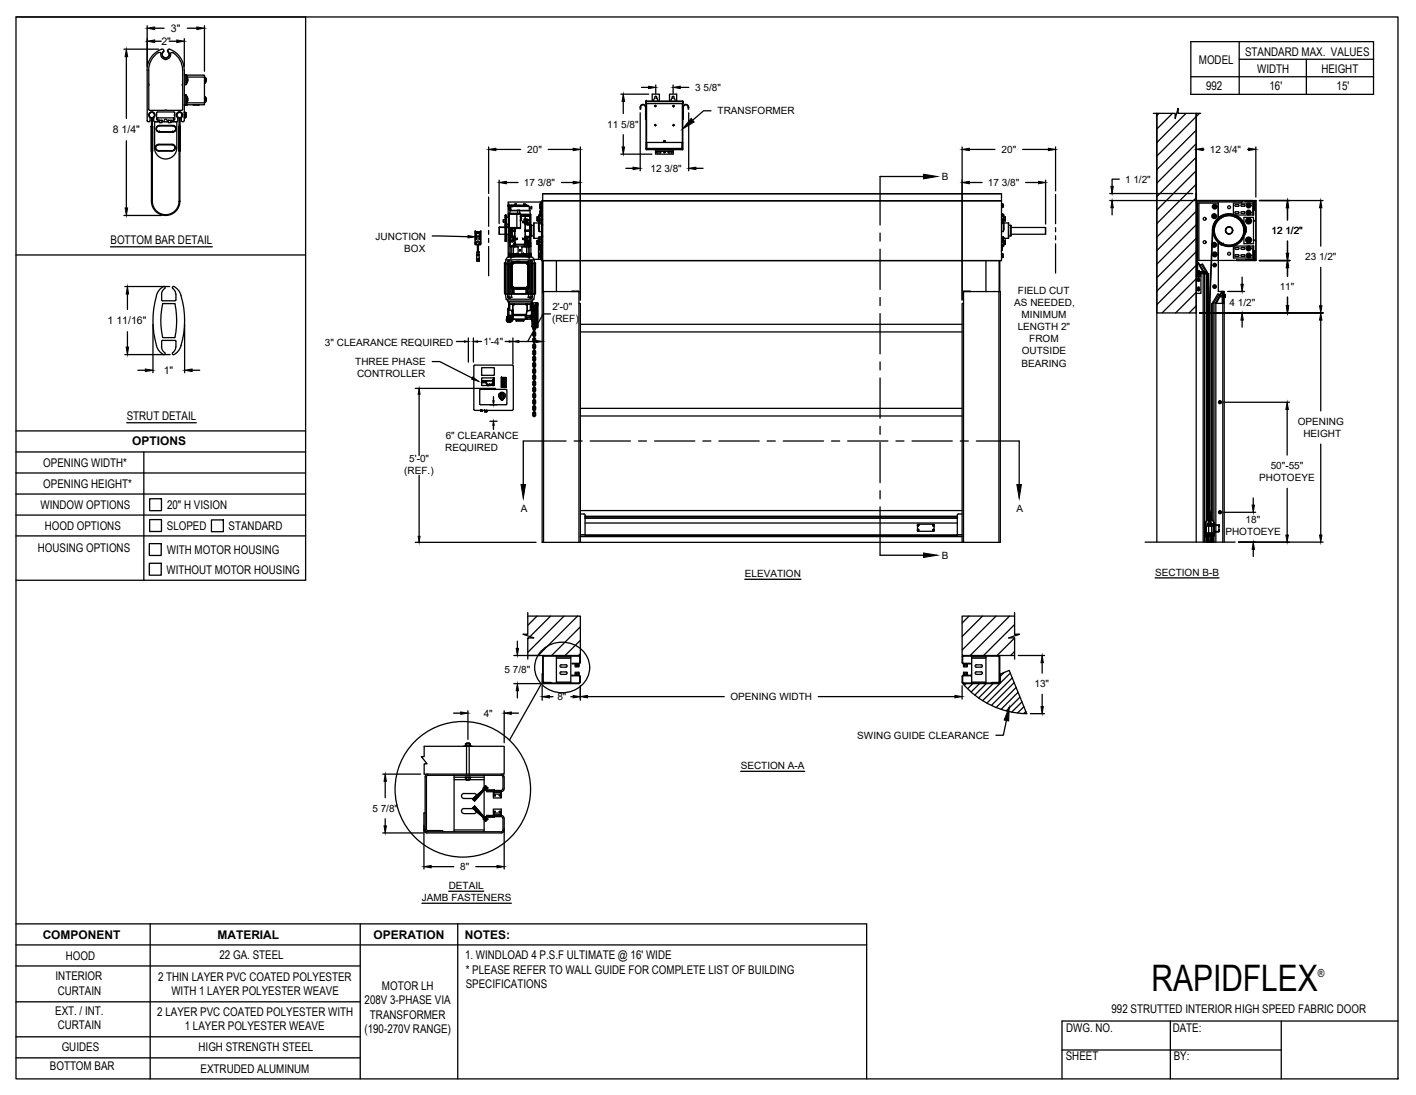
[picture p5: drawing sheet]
<svg xmlns="http://www.w3.org/2000/svg" width="279mm" height="216mm" viewBox="0 0 279 216" stroke-linecap="round" stroke-linejoin="round" font-family="sans-serif">
<defs><g id="words">
<text font-size="7.2" x="227.2" y="195.5">RAPIDFLEX</text>
<g font-size="2.4">
<text x="245.7" y="11.1">STANDARD MAX. VALUES</text>
<text x="236.6" y="12.7">MODEL</text>
<text x="238" y="17.8">992</text>
<text x="248.1" y="14.4">WIDTH</text>
<text x="250.5" y="17.8">16'</text>
<text x="260.7" y="14.4">HEIGHT</text>
<text x="263.7" y="17.8">15'</text>
<text x="21.8" y="48.2">BOTTOM BAR DETAIL</text>
<text x="25" y="82.8">STRUT DETAIL</text>
<text x="26.1" y="87.8">OPTIONS</text>
<text x="8.5" y="92.1">OPENING WIDTH*</text>
<text x="8" y="100.4">WINDOW OPTIONS</text>
<text x="8.5" y="96.2">OPENING HEIGHT*</text>
<text x="33" y="100.4">20&quot; H VISION</text>
<text x="8.8" y="104.5">HOOD OPTIONS</text>
<text x="32.9" y="104.5">SLOPED</text>
<text x="45.1" y="104.6">STANDARD</text>
<text x="7.5" y="108.8">HOUSING OPTIONS</text>
<text x="32.9" y="113.1">WITHOUT MOTOR HOUSING</text>
<text x="32.9" y="109.2">WITH MOTOR HOUSING</text>
<text x="8.4" y="185.2">COMPONENT</text>
<text x="42.9" y="185.2">MATERIAL</text>
<text x="73.7" y="185.2">OPERATION</text>
<text x="91.7" y="185.2">NOTES:</text>
<text x="13" y="189.2">HOOD</text>
<text x="43.3" y="189.1">22 GA. STEEL</text>
<text x="91.8" y="189.1">1. WINDLOAD 4 P.S.F ULTIMATE @ 16' WIDE</text>
<text x="91.9" y="192">* PLEASE REFER TO WALL GUIDE FOR COMPLETE LIST OF BUILDING</text>
<text x="11" y="193.3">INTERIOR</text>
<text x="11.4" y="196.1">CURTAIN</text>
<text x="31.2" y="193.4">2 THIN LAYER PVC COATED POLYESTER</text>
<text x="33.8" y="196.2">WITH 1 LAYER POLYESTER WEAVE</text>
<text x="75.4" y="195.2">MOTOR LH</text>
<text x="91.9" y="194.8">SPECIFICATIONS</text>
<text x="10.9" y="200.1">EXT. / INT.</text>
<text x="11.4" y="203">CURTAIN</text>
<text x="31" y="200.3">2 LAYER PVC COATED POLYESTER WITH</text>
<text x="36.5" y="203.1">1 LAYER POLYESTER WEAVE</text>
<text x="71.9" y="203.7">(190-270V RANGE)</text>
<text x="71.9" y="198">208V 3-PHASE VIA</text>
<text x="73" y="200.9">TRANSFORMER</text>
<text x="210.4" y="203.6">DWG. NO.</text>
<text x="219.3" y="199.8">992 STRUTTED INTERIOR HIGH SPEED FABRIC DOOR</text>
<text x="231.4" y="203.4">DATE:</text>
<text x="12.2" y="207.3">GUIDES</text>
<text x="39.2" y="207.2">HIGH STRENGTH STEEL</text>
<text x="210.3" y="209.1">SHEET</text>
<text x="231.6" y="209">BY:</text>
<text x="9.8" y="211">BOTTOM BAR</text>
<text x="39.6" y="211.6">EXTRUDED ALUMINUM</text>
</g>
<text font-size="2.2" x="260.1" y="192.6">®</text>
<g font-size="2.1">
<text x="31.9" y="8.9">2&quot;</text>
<text x="33.7" y="6.3">3&quot;</text>
<text x="22.3" y="26.3">8 1/4&quot;</text>
<text x="21.2" y="63.9">1 11/16&quot;</text>
<text x="32.3" y="73.7">1&quot;</text>
</g>
<g font-size="2">
<text x="137.2" y="17.9">3 5/8&quot;</text>
<text x="141.6" y="22.6">TRANSFORMER</text>
<text x="119.8" y="25.2">11 5/8&quot;</text>
<text x="104" y="30.1">20&quot;</text>
<text x="128.4" y="33.9">12 3/8&quot;</text>
<text x="185.8" y="35.6">B</text>
<text x="197.6" y="30.1">20&quot;</text>
<text x="238.7" y="30.1">12 3/4&quot;</text>
<text x="103.4" y="36.7">17 3/8&quot;</text>
<text x="194.9" y="36.7">17 3/8&quot;</text>
<text x="222" y="36">1 1/2&quot;</text>
<text x="74.1" y="47.2">JUNCTION</text>
<text x="250.9" y="46.1">12 1/2&quot;</text>
<text x="79.8" y="49.6">BOX</text>
<text x="257.5" y="51.3">23 1/2&quot;</text>
<text x="200.9" y="58">FIELD CUT</text>
<text x="252.5" y="57.2">11&quot;</text>
<text x="108.9" y="63.6">(REF)</text>
<text x="109" y="61.2">2'-0&quot;</text>
<text x="200.1" y="60.4">AS NEEDED,</text>
<text x="200.8" y="65.1">LENGTH 2&quot;</text>
<text x="201.6" y="62.8">MINIMUM</text>
<text x="242.6" y="60.3">4 1/2&quot;</text>
<text x="64.1" y="68.2">3&quot; CLEARANCE REQUIRED</text>
<text x="95.4" y="68.1">1'-4&quot;</text>
<text x="201.6" y="69.9">OUTSIDE</text>
<text x="203.1" y="67.5">FROM</text>
<text x="70.1" y="72">THREE PHASE</text>
<text x="70.5" y="74.4">CONTROLLER</text>
<text x="201.5" y="72.3">BEARING</text>
<text x="256.1" y="83.8">OPENING</text>
<text x="87.9" y="88.9">REQUIRED</text>
<text x="87.9" y="86.6">6&quot; CLEARANCE</text>
<text x="257.2" y="86.2">HEIGHT</text>
<text x="79.8" y="93.5">(REF.)</text>
<text x="80.8" y="91.1">5'-0&quot;</text>
<text x="248.5" y="94.9">PHOTOEYE</text>
<text x="250.7" y="92.5">50&quot;-55&quot;</text>
<text x="102.7" y="100.9">A</text>
<text x="200.6" y="100.9">A</text>
<text x="241.8" y="105.4">PHOTOEYE</text>
<text x="245.8" y="103">18&quot;</text>
<text x="147" y="113.8">ELEVATION</text>
<text x="185.8" y="110.3">B</text>
<text x="227.9" y="113.5">SECTION B-B</text>
<text x="99.5" y="132.7">5 7/8&quot;</text>
<text x="204.1" y="135.5">13&quot;</text>
<text x="95.4" y="141.3">4&quot;</text>
<text x="110" y="138.1">8&quot;</text>
<text x="144.1" y="138">OPENING WIDTH</text>
<text x="169.2" y="145.7">SWING GUIDE CLEARANCE</text>
<text x="146.2" y="151.7">SECTION A-A</text>
<text x="73.5" y="160">5 7/8&quot;</text>
<text x="90.8" y="171.6">8&quot;</text>
<text x="83.2" y="177.7">JAMB FASTENERS</text>
<text x="88.5" y="175.3">DETAIL</text>
</g>
</g></defs>
<!-- layer: ANNOTATIONS -->
<g fill="none" stroke="#000" stroke-width=".25">
<path d="M24.4 9.7h6.9M24.9 11.2v12.1M29 5.1v8M30.5 5.6h1.9M30.5 8.1h1.3M33.4 8.1h1.5M36.4 7.6v5.5M37 5.6h1.8M40.3 5.1v9M122.5 18.6h5.5M123 20v2.4M126.6 17.2h1.4"/>
<path d="M129.4 16.8v1.6M132.8 16.8v1.6M134.2 17.2h1.7M24.9 27.7v13.3M96.4 29v9.1M97.8 29.5h4.9M98.5 35.5v8.6M99.9 36h2.3M108.2 29.5h4.9M110.8 36h2.3M114.5 29v30.1M122.5 30.4h6.1"/>
<path d="M123 26.6v2.4M123.5 33.2h1.4M126.3 22.2v11.5M135.9 22.2v11.5M137.3 33.2h1.4M140.3 21.8h-1.5l-2.1 1.9M189.8 29v30.1M191.3 29.5h5M191.3 36h2.5M201.8 29.5h5.1M202.4 36h2.5M206.3 35.5v8.7"/>
<path d="M208.3 29v8.6M219 38.2h16.4M219 39.5h28.1M220.9 35.3h-1.5v1.4M236 29v8.5M237.4 29.4h.2M246.2 29.4h.2M247.8 29v9.9M248.5 39.5h12.6M24.4 42.5h7.6M24.6 56.5h8.9M25.1 58v3"/>
<path d="M85.3 46.5l7.1 .2M219.4 41v1.4M242.3 57.5h3.3M245.1 54.6v1.4M248.5 51.4h6M254 41v2.4M254 47.5v2.5M254 52.8v1.7M254 58.6v1.7M260.6 41v7.5M260.6 52.7v7.6M24.6 69.9h9"/>
<path d="M25.1 65.4v3M27.2 73h1.5M30.2 64v9.5M36.4 64v9.5M37.9 73h1.5M81.9 76.6h15.9M82.7 77.7v12.1M85.3 71.3h1.5l6.4 3.2M90 67.3h1.6M92.4 66.6v4.8M93.4 66.6v4.8M94.2 67.3h.8"/>
<path d="M96.7 79.8h1.4M97.4 78.2v.8M99.7 67.3h.8M101.2 66.6v5.2M102.4 67.3h3.5M108.6 61.9h-1.4l-3.1 5.4M236.7 61.7h24.4M241.4 79.3h13M245.1 63.1v1.4M260.6 63.1v17.9M82.7 93.7v12M96.7 83.1h1.4"/>
<path d="M97.4 83.9v.8M247.3 98.2v1.4M254 80.7v9M254 96.3v9.2M260.6 87.6v17.9M81.9 106.9h23.9M147 114.2h11.1M227.9 113.9h12.6M241.4 101h6.4M244.4 106.9h16.7M247.3 108.3v1.4M101.4 129.2h5.2"/>
<path d="M101.4 134.8h5.1M102.1 126.4v1.4M102.1 136.2v1.4M107 135.2v2.9M108.4 137.4h.7M112.6 137.4h.5M114.5 135.2v2.9M115.9 137.4h27M161.5 137.4h26.9M189.8 135.2v2.6M200.9 129.2h5.2M205.6 130.7v2"/>
<path d="M205.6 136.9v2.4M75.5 152.6h7.5M76 154.1v3.2M89.5 140.6h1.4M92.3 140.1v5.7M99.5 140.1v6.4M100.9 140.6h1.4M146.2 152.1h12.6M198.6 142l-.6 3h-1.5M203.3 140.7h2.8M75.5 164.2h8M76 161.4v1.4"/>
<path d="M83.2 178.1h17.7M83.7 162.7v8.6M85.1 170.9h4.4M88.5 175.7h7M93.9 170.9h4.2M99.5 163.4v7.9"/>
</g>
<!-- layer: STANDARD MOTOR LH -->
<g fill="none" stroke="#000" stroke-width=".25">
<path d="M106.6 39.8v.4M106.8 39.8h-6.5v3.1M107.1 39.6h90.5M107.1 38.2h90.5M197.6 39.6h-90.8v11.8h90.8M227.6 22.4h4.3v1l.6-2v1h4.4M228.3 22.4v84.5M228.7 22.4l-.4 .4M231.4 22.4l-3.1 3M234 22.4l-5.7 5.7M236 39.5l11.8 .1M236 38.2l.1 1.3v-1.3"/>
<path d="M236 22.4v84.5M236 25.7l-7.7 7.7M236 28.3l-7.7 7.8M236 31l-7.7 7.8M236 33.7l-7.7 7.7M236 36.3l-7.7 7.8M236 39l-7.7 7.8M236 39.8h9M236.1 38.2h.1M236.1 38.2v1.3h11.7M236.7 22.4l-8.4 8.4M245 39.6v.4"/>
<path d="M245.2 39.6v.2h-.2M245.7 39.6l.1 .2h1.5M247.3 39.7l.1 .1M247.4 39.8v2.6h-3.7M247.6 39.6v1.8h-.1M247.8 39.5v11.9h-8.6M247.8 39.6v11.8h-3.7M98.5 46.2h.1M98.5 44.8v1.4M98.5 46.2h1.2M98.5 44.8h1.2M98.5 44.8h.1"/>
<path d="M99.3 43.8h.4M99.3 43.3h.4M99.3 43.3v.5M99.5 52h.1M99.5 52h.2M99.7 47.3h.1M99.7 44.5h.2M99.7 44.9h-1.2M99.7 52v6l.2 1M99.7 52h.1M99.7 58h.7M99.7 43.3h.1z"/>
<path d="M99.7 43.8h.1zM99.7 44.3h.1zM99.7 44.4h.1M99.7 42.4h.1l-.1 .1M99.7 51.9h.1M99.7 51.9h.5M99.7 44.6h.1zM99.7 43.5h.1M99.7 42.9h.1M99.7 43.1h.1M99.7 44h.1M99.7 42.4v5.2v-5.1h.2v5.1l-.1-5.1"/>
<path d="M99.7 42.4h.1M99.7 47.5h.1M99.7 51.9v.1M99.8 43.6h.1M99.8 43.5v.1M99.8 43.8h-.1h.1M99.8 44h-.1h.1M99.8 44.2h-.1h.1M99.8 42.7h-.1h.1M99.8 42.6h-.1h.1M99.8 44.6h-.1h.1M99.8 44.5l-.1 .1"/>
<path d="M99.8 51.2h5.6M99.8 47.3h.1M99.8 51.2l-.1 .7M99.9 59h5.4M99.9 59l.3 .4M99.9 42.9h.4M99.9 44.3h.1M99.9 46.2h.4M99.9 44.9h.4M99.9 44.8h.4M100 42.9h.1M100 44.3h.1"/>
<path d="M100 44.3h.3M100.1 57.9v-5.9h-.6v5.9h.9M100.2 58h.7l.1 .6h-.8zM100.2 58h.2M100.2 59.4h4.8M100.2 59.4l.1 .1h4.6l.1-.1M100.3 58.7h.1M100.3 44.3v.5M100.3 46.2v4.5M100.3 40.6h.1M100.3 42.2h4.4l-2 .1M100.3 42.1h.2v7.9"/>
<path d="M100.3 42.1v5.6h.2M100.3 42.1h2.4v2.9h-2.2v-2.9M100.3 40.6l.1 .1M100.3 58.7h.3v.1zM100.3 43.3h.2v.5h-.2M100.3 43.3h.1M100.3 43.9h.2M100.3 44.9h2.4M100.3 45h.2M100.3 45.1h.2M100.3 47.6h.2M100.4 50.6l-.4 .3-.2 .3"/>
<path d="M100.4 40.7v.6h.4M100.4 40.7h.4M100.4 50.5l-.1 .2h.4M100.4 52h-.9h.5l.1 5.9M100.4 50.1h.7h-.6M100.4 50.6h.3M100.4 51.5v-.2h.1v.2M100.4 51.9v6.1M100.4 50.4h.1M100.4 50.5h.4M100.4 50.4h4.4M100.4 59.7v.1"/>
<path d="M100.4 50.1h.1M100.4 59.7h.1M100.4 50.1v.3M100.4 59.7v-.2v1.4M100.4 40.4h.1M100.4 40.4h-.1v.2M100.4 59.5v.3M100.4 58.7v.1M100.4 50.4v.1M100.4 51.5v.4M100.4 58v.6M100.4 60h.7"/>
<path d="M100.5 52v5.9M100.5 42.3h.1M100.5 43.8h.1M100.5 43.3h.1M100.5 41h.1M100.5 50.1v.2h1.4v-.2M100.5 50.2h1.4M100.5 50.4h.1M100.5 50.1h-.1M100.5 50.2h.1M100.5 50.1h.1M100.5 50v.2"/>
<path d="M100.5 57.9l4.2 .1M100.5 51.9v.1M100.6 50.2h.1M100.6 59.9v1.3M100.6 50.4l2.2 .1M100.6 50.2h1.2M100.6 48.5h.1M100.6 46.8h.1M100.6 47.6v.9M100.6 47.6v-.8v1.7M100.6 58.7h.1M100.6 46.9v.5z"/>
<path d="M100.6 48.5v.1h-.1M100.6 47.6v.1M100.6 47.6h.1M100.6 46.8h.5M100.6 47.5h.5M100.6 47.1h.5M100.6 41.5v.6M100.6 46.8l.7 .1M100.6 45.6v1.2M100.6 48.6h.2M100.6 48.5h.2M100.6 45.4h.1"/>
<path d="M100.6 46.7h.1M100.6 46.7h.7l.1 .4M100.6 45v1.8M100.6 47.7v.8M100.6 58.6v.1M100.6 41.6h1.6M100.7 40.6l-.1 .7M100.7 48.5h.6M100.7 47.6h.1M100.7 41.5h.1M100.7 41.5l-.1 .1M100.7 50.5v.4l.7-.2h2.4l.7 .2v-.4"/>
<path d="M100.7 45.4l-.1 .2M100.7 45.4h.1M100.7 45.4l.8 .1-.9 .1M100.7 45.4h.9M100.7 41.5h1.5M100.7 45v.4M100.7 45.5h.1M100.7 45.5l.9 .1M100.7 45v.4h.9h-.1M100.7 45.5h.9M100.7 45.5v.1M100.7 45.6h.1"/>
<path d="M100.7 45.6v1.1h.5M100.8 41.3h.1M100.8 41.3v.2M100.8 40.7h3.7v.8M100.8 40.7v.6M100.8 57.8h.1M100.8 52.1h.1M100.8 52.1l-.4-.1v5.9h.4M100.8 46.3h.1M100.8 46.4h.1M100.8 46.5h.1M100.8 45.9h.1"/>
<path d="M100.8 45.8h.1M100.8 46.2h.1M100.8 45.7h.1M100.8 46.1h.1M100.8 48.6v.1M100.8 46h.1M100.8 53.2v.4M100.8 54.6v.3M100.8 55.4v.4M100.8 56.4v1.5M100.8 56.7l.3 .2M100.8 53.5l-.1 .4 .1 .7"/>
<path d="M100.8 53.5h.1M100.8 54.6h.1M100.8 54.8v.7M100.8 52.3v.9M100.8 52.3h.1M100.8 53.2h.1M100.8 55.8v.6M100.8 55.8h.1M100.8 56.4h.1M100.8 51.9l.1 4.8M100.8 53.5v1.1M100.8 52v.3"/>
<path d="M100.8 50l-.4 .1M100.8 45.1l.1 .1zM100.8 48.6h.4M100.8 48.6h.1M100.8 45.3l.1 .1M100.8 45.3h.1M100.8 45.1h.1M100.8 48.5v1.6M100.8 56.8v1.1M100.8 48.6h1.4v1.5M100.9 45.4h.1M100.9 45.3h-.1"/>
<path d="M100.9 45.3h.1M100.9 45.8h.1M100.9 45.9h.1M100.9 45.7h.1M100.9 46.2h.1M100.9 46.1h.1M100.9 46.5h.1M100.9 46h.1M100.9 46.4h.1M100.9 48.6h.1M100.9 48.6h-.1M100.9 48.6v1.5"/>
<path d="M100.9 45.1h.1M100.9 45.3v.1M100.9 51.8h3.4v4.9l-.1 .2-3.3-.1zM100.9 45.2h.1M100.9 52.1l.2-.1v.1zM100.9 56.4h.2v.2zM100.9 51.7l.1-.2h-.8v.4h.7M101 45.3h.1M101 45.1h.1M101 45.2h.1M101 46.5h.1M101 45.7h.1"/>
<path d="M101 45.8h.1M101 46.4h.1M101 46.2h.1M101 46.1h.1M101 45.9h.1M101 46h.1M100.9 52.1v4.3M101 45.3l-.1 .1M101 45v.1M101 46.2v.1M101 45.2h-.1M101 40.6h.1"/>
<path d="M101 40.6l-.2 .1M101 40.4h-.6l-.1 .2M101 46.3h.1M101 40.7v.1M101 40.7h.3M101.1 50.2h.1M101.1 50.2h.4M101.1 50.1h.1M101.1 50.1h-.3M101.1 50.1v.1M101.1 59.9v.1M101.1 51.6l-.3 .3"/>
<path d="M101.1 56.6l.2 .1M101.1 52.1l.2-.2h2.6l.2 .2v4.3l-.2 .3h-2.6l-.2-.3zM101.1 51.7h3M101.1 56.9h3M101.1 46.3h.1M101.1 45.9h.1M101.1 46.4h.1M101.1 46.1h.1M101.1 45.8h.1M101.1 45.7h.1M101.1 46h.1M101.1 46.2h.1"/>
<path d="M101.1 46.5h.1M101.1 57v.9h.2v-.9M101.1 57.8l-.3 .1M101.1 47.4v.1h-.5M101.1 46.9h.2v.5h-.2M101.1 46.9h.1M101.1 46.9v.5M101.1 47.4h.2M101.1 46.6l.2 .1M101.2 50.2h-.1M101.2 46.6l-.5 .1M101.2 47.6l-.5 .1"/>
<path d="M101.2 46.6l.2 .1M101.2 46.6v.1M101.2 50.2h.1M101.2 50.1h.3M101.2 50.1v.1M101.2 51.9l-.1 .1M101.2 56.7l.1 .1v-.1M101.2 40.6h-.2l.3 .1M101.2 40.4h2.8v.2h-2.8zM101.2 40.4l-.4 .1-.1 .1h.3M101.2 51.8l.1-.1v.2h-.1zM101.2 48.6l.1 .1z"/>
<path d="M101.2 48.6h.1M101.2 47.6v.1M101.3 50.2h.1M101.3 57.8h.1M101.3 50h.1M101.3 48.7v1.3M101.3 48.2v.3M101.3 40.7h.1M101.3 47.5l-.2 .1M101.3 48.2a.18 .18 0 0 1 .2-.2 .18 .18 0 0 1 .2 .2v.3h1.8v-.3a.19 .19 0 0 1 .2-.2 .19 .19 0 0 1 .2 .2v.3l.5 .1h-1.4v1.5M101.3 48.5h.1M101.3 47.2h.1"/>
<path d="M101.3 47.1h.1M101.3 46.9l.1 .1M101.3 46.8h.1M101.3 48.5h-.5M101.3 56.8h2.6M101.3 51.7h2.6M101.3 47.5l.1 .1M101.4 47.2l-.1 .4h-.7M101.4 47.2h.1M101.4 47.1v.1M101.4 47.4l-.1 .1M101.4 46.7h.1"/>
<path d="M101.4 46.7v.2M101.4 47.4h.1M101.4 47.4v.2M101.4 47.6h.1M101.4 47.6l-.8 .1M101.4 47.6h.2M101.4 46.7h.2M101.4 46.7l-.1 .1M101.4 50.2h.1M101.4 50.7h2.4M101.4 47.2h-.1M101.4 47.1h.2"/>
<path d="M101.4 47h.1M101.4 47.3l-.1 .1M101.4 47.3h.1M101.4 47v.1M101.4 47.2v.1M101.4 47.1h.1M101.4 46.9v.1M101.4 47.3v.1M101.4 50.1v.1M101.4 57v.9h2.4v-.9M101.5 50v.1M101.5 50.6v-.1h-.6v.3"/>
<path d="M101.5 50.2h.1M101.5 45.5h.1M101.5 48.6l.7 .1M101.5 60h2.2M101.5 50.1v.1M101.5 59.9v.1M101.5 50.5h.2M101.6 47.2v.1M101.6 47.2h.1M101.6 47.1l-.2 .1M101.6 48h.1M101.6 45.5v.1"/>
<path d="M101.6 48l-.3 .2M101.6 45.4h.1M101.6 45.6h.1M101.6 47h-.2M101.6 47.3h-.2M101.6 47h.1M101.6 45v.4M101.6 45.6v1.4M101.6 47.3v.7M101.6 47.1h.4M101.6 47.1h.1M101.6 47v.1"/>
<path d="M101.6 48.7h-.3v1.3M101.6 47.6v.4l.2 .2M101.6 46.8h.1M101.6 45.4v1.3M101.6 45.5h.1M101.6 46.7h.1M101.6 47.3h.1M101.6 47l.1 .1M101.6 47.3v.3M101.6 40.3v.1M101.6 40.3h.3M101.6 40.3h.1"/>
<path d="M101.6 47.2h-.2M101.6 45.5l.1 .1M101.6 50.2h.1M101.7 47.1h.3v.1h-.3M101.7 47.1h.1M101.7 47.1h-.1M101.7 48h-.1M101.7 45.6h.1M101.7 45.4h-.1M101.7 47.2l-.1 .1M101.7 40.6v.1M101.7 50.1l-.1 .1"/>
<path d="M101.7 50.1h-.2h.4M101.7 57l.4 .1 .7-.1M101.7 57h.1M101.7 57h1.1M101.7 48.2h1.8M101.8 51.6l.4-.1 .5 .1M101.8 51.6h.9M101.8 40.6v.1M101.8 50.2h.1M101.9 40.3h.1M101.9 40.3v.1M101.9 50.1h.1"/>
<path d="M101.9 50.2h.1M101.9 50.2h-.1M101.9 50.1v.1M102 47.2h.1M102 47.2h-.3M102 42.1v2.9M102 47.2h-.4M102 47.1h.1M102 47.1h-.4M102 40.6v.1M102.1 42.1l.1-.7h.3l.1 .7M102.2 50l-1.1 .1"/>
<path d="M102.4 40.4v.2M102.5 41.5l2.1 .1M102.5 41.6h2.1M102.5 49.4h.2h-.2M102.6 50.5h2.2M102.7 42.6v.2M102.7 43.4h.1M102.7 43.4v.1M102.7 43.3l.1 .1M102.8 43.3l-.1 .1M102.8 42.6h.1M102.8 42.6v.3"/>
<path d="M102.8 43.4l-.1 .2M102.8 42.9l.1 .2-.1 .2M102.8 57h.1M102.8 42.9h.1M102.8 42.6h.6M103 57h.7M103 57h.1M103 50h1.1M103.2 47.1h.1M103.2 47.2h.1M103.2 47.2h.3M103.2 43.7h.1"/>
<path d="M103.2 43.7v.1M103.2 40.6v.1M103.2 47.2l.4 .1M103.2 43.9h.5M103.2 47.1h.5M103.2 43.8h.5M103.3 50.1h-1.4M103.3 50.1h.1M103.3 50.1v.2h1.4M103.3 50.2h1.4M103.3 50.2h.1M103.3 50.1l.1 .1"/>
<path d="M103.3 43.7v.1M103.3 40.3v.1M103.3 40.3h.3M103.4 40.3h.1M103.4 40.3h-.1M103.4 50.2h.1M103.4 43.8h-.2M103.4 50.2v.1M103.4 40.3h.2M103.4 50.2h1.3M103.4 42.6h.2v.7h-.2v.4h-.2v.2h.3M103.4 40.6v.1"/>
<path d="M103.4 42.6h.3M103.4 42.6h-.6v.3M103.4 43.7l.1 .1M103.4 43.3h.1M103.4 43.3h.4M103.5 48.5h.1M103.5 50.1h.1M103.5 50.1h.2h-.4M103.5 50.1l.1 .1M103.5 47.1h-.3v.1h.3M103.5 47.1h.1M103.5 47.1h-.3"/>
<path d="M103.5 43.9h.1M103.5 48h.1M103.5 45.4h.1M103.5 47.2l.1 .1M103.5 40.6v.1M103.6 43.3h.1M103.6 40.3h.1M103.6 43.9h-.4M103.6 43.9h-.1M103.6 43.9h.2M103.6 47.2h.2M103.6 48h.1"/>
<path d="M103.6 45.5l-.1 .1M103.6 44.1h.1M103.6 47.5h.1M103.6 45.4h.1M103.6 47.3h.2M103.6 43.9h.1M103.6 40.3v.1M103.6 44.1v.1M103.6 47.5v.1M103.6 47l.1 .1M103.6 48.7h.3v1.5M103.6 44.2v2.5"/>
<path d="M103.6 47.6v.4l-.2 .2M103.6 45.5v.1M103.6 47.6h.1M103.6 44.2h.1M103.6 46.7h.1M103.6 46.7l.1 .3M103.6 47l-.1 .1M103.6 47.6h.2M103.6 46.8v.2M103.6 47.3l.1 .7M103.6 44.2h.2M103.6 46.7v.1"/>
<path d="M103.7 48h.1M103.7 43.9h-.1M103.7 42.6h.1M103.7 45.4h.8M103.7 43.8l.1 .1M103.7 47.1l.1 .1M103.7 43.8h.1M103.7 47.1h.1M103.7 42.6h-.1M103.7 45.5h.1M103.7 45.5l-.1 .1M103.7 43.3h.1"/>
<path d="M103.7 45.6h.1M103.7 42.6h.8v.7h-.7M103.7 43.9h.1M103.7 47.3h.1M103.7 47h.1M103.7 47h-.1M103.7 42.6v.7M103.7 43.9v1.5M103.7 45.6v1.1M103.7 46.7h.1M103.7 42.6h.3M103.7 50.2h.1"/>
<path d="M103.7 57h.1M103.7 48.6l-.7 .1M103.7 59.9v.1M103.7 45.5l.9 .1M103.7 45.5h-.1l.9 .1M103.7 50.2h.4M103.7 50.5v.1M103.8 50.2h.1M103.8 48h.1M103.8 48l.1 .5M103.8 43.9l.1 .2M103.8 47.1h-.2"/>
<path d="M103.8 43.3h.1M103.8 44.1v.1M103.8 47.4v.1M103.8 43.9h.1M103.8 46.9v.1h-.1M103.8 47.2h.1M103.8 47.2v.1M103.8 47.1h.1M103.8 43.9v.2M103.8 47.3v.1M103.8 44.1h.1M103.8 47.4h.1"/>
<path d="M103.8 47h.1M103.8 47.3l.1 .1M103.8 46.8v.1zM103.8 47v.1M103.8 47.3h.1M103.8 43.9l.2 .4h.5M103.8 43.8v.1M103.8 47.1v.1M103.8 43.3h.8M103.8 43.8h.1M103.8 44.1l.1 .1M103.8 47.4l.3 .3"/>
<path d="M103.8 44.2h.1M103.8 46.7h.1M103.8 44.2l.3 .1M103.8 47.6h.1M103.8 43.3h.3M103.9 51.8l.3 .3v4.3l-.3 .3M103.9 44.2l.1 .1M103.9 51.8h-2.6l-.3 .3v4.3l.3 .3M103.9 51.7l.1 .2M103.9 56.7h.1l-.1 .1zM103.9 50.2h.1M103.9 47.2l.1 .4h.6"/>
<path d="M103.9 47.1h-.1M103.9 46.9l-.1 .1M103.9 43.5v.3h-.5M103.9 43.5h.1M103.9 48.5h.1M103.9 44.2h.1M103.9 44.2h-.1M103.9 40.4v.3M103.9 51.7v.2h.1M103.9 50.2h-.2M103.9 57.8h-.1h.1M103.9 48.5h.2"/>
<path d="M103.9 47.6v.2l.1-.1M103.9 50h.1M103.9 48.7v1.3M103.9 40.6l.3 .1M103.9 40.6h.1M103.9 40.6h.2M103.9 57v.9h.2v-.9M103.9 50.2h.2M104 48.6h.1M103.9 47.8h.1M103.9 44h.2M103.9 47.4h.2"/>
<path d="M104 42.6h.1M104 50.2h.1M104 47.6h.1M104 51.9l.1 .1M104 42.3h.8v7.7M104 47.9l-.2 .1M104 46.6l-.1 .1M104.1 43.3h.1M104.1 46.7h.4M104.1 46.6l.4 .1M104.1 43.3l-.2 .2M104.1 44.3h.4v1.1h-.9"/>
<path d="M104.1 47.6l.4 .1M104.1 44.3h.4M104.1 46.6l-.3 .1M104.1 47.6h.4M104.1 46.6v.1M104.1 50.2h.1M104.1 50.1h-.4v.1M104.1 44v.2h.5v2.6l-.7 .1M104.1 44v-.5h-.2v.6h.2M104.1 46.9h-.2v.5h.2M104.1 48.5h.1M104.1 46.9v.5"/>
<path d="M104.1 44h.1M104.1 43.8h.5M104.1 47.4v.1h.5M104.1 50.1v.1M104.1 46.8h.5M104.1 44.2h.5M104.1 43.5h.5M104.1 47.1h.5M104.1 50.1h.3M104.1 51.6l.3 .3M104.1 52l.2 .1M104.1 56.4h.2l-.1 .2z"/>
<path d="M104.1 56.6l-.1 .1M104.1 52v.1M104.1 52.1h.2M104.1 40.6l.1 .1M104.1 42.6h.1M104.1 59.9v.1M104.1 60h.7M104.1 42.6h.4M104.2 47.8h.1M104.2 47.8l-.4 .2M104.2 47.8h.4M104.2 40.7h.1"/>
<path d="M104.2 51.5h.6v.4M104.3 52.1v4.3M104.3 51.9l.1 4.8M104.3 56.7h.1M104.3 50.5v.3M104.4 42.5h.1M104.4 58h.4v.6h.2v-.6h-.1M104.4 48.6h.1M104.4 48.6h-.4M104.4 56.8v1.1M104.4 48.5h.1M104.4 48.6v1.5"/>
<path d="M104.4 42.3v.2h-1.6M104.4 56.7l-.3 .2M104.4 51.9h.1M104.4 52v5.9l-.3-.1M104.4 50h.4M104.4 51.9h.4M104.4 52.1h.1M104.4 57.8h.1M104.4 47.8h.2M104.4 57.8v.1h.4v-5.9v5.9M104.5 40.8v.4M104.5 46.7h.1"/>
<path d="M104.5 48.5h.1M104.5 45.6v1.1M104.5 45.6h.1M104.5 44.3h.1M104.5 45.5l-.8 .1M104.5 50.6h.3M104.5 42.3h.1M104.5 42.3v.3M104.5 42.6h.1M104.5 47.8h.1M104.5 47.6l.1 .1M104.5 47.7h.1"/>
<path d="M104.5 43.3h.1M104.5 47.7l.1 .1M104.5 40.9h.4M104.5 48.6h.3M104.6 41.5l.1 .8M104.6 58.7h.1M104.6 50.5h.2M104.6 45.4l-.9 .1M104.6 44.3h-.1M104.6 46.7h-.6l-.2 .4M104.6 48.5h-.1M104.6 47.8h.1"/>
<path d="M104.6 48.6l-.2 .1M104.6 48.4h.1M104.6 58.7h.3v.1zM104.6 48.5l-.1 .1M104.6 48.4v.1M104.6 42.5v5.5M104.6 43.6v.4zM104.6 47.9h.1M104.6 46.9v.5zM104.6 47.7h.1M104.6 47.8h-.1M104.6 47.8v.1"/>
<path d="M104.6 47.9v.1M104.6 43.3v.9M104.6 43.3l-.7 .1-.1 .4M104.6 47.6v.1M104.6 43.4l-.7 .2M104.6 48v.3M104.6 60v1.2l.2-.1M104.6 48.5h.1M104.6 42.6v.7M104.6 46.8v1M104.6 59.9h.1M104.6 50.4h.1"/>
<path d="M104.6 50.2h.1M104.6 50.4v.1M104.7 51.5h-.5l.1 .2M104.7 50.4h.1M104.7 50.2v.1M104.7 51.5v-.2h.1v.2M104.7 50.4v.1M104.7 51.9v.1M104.7 57.9v.1M104.7 51.5h.3M104.7 50.4l-.1 .1M104.7 50.1h.1"/>
<path d="M104.7 58h-.3l-.2 .6 .7 .1M104.7 58h.3M104.7 50.3h.1M104.7 50.1h-.6h.7M104.7 50v.2M104.7 50.1v.2M104.8 48h.1M104.8 48.5h.1M104.8 59.9h.1M104.8 44.4h.1M104.8 46.6h.1M104.8 60l.1 1"/>
<path d="M104.8 60l-4.3-.1-.1 1.1M104.8 50.4h.1M104.8 50v.1M104.8 58.7v.1M104.8 44.4v2.1M104.8 50.4v.1M104.8 44.4v2.2M104.8 50.6l-.3 .1M104.8 50.1v.3M104.8 50.5v.1M104.8 51.9v6.1h.7M104.8 59.5v1.3"/>
<path d="M104.8 46.5h.1M104.9 50.6l.3 .3 .2 .3M104.9 58.7h.1M104.9 51.5h.1v.4h-.2M104.9 44.4l-.1 .1M104.9 40.9h.1M104.9 40.9v.3h-.4M104.9 58.6v.1M105 59.8h.1M105 59.8v4.7M105 51.9h.5M105.1 59.8v4.6"/>
<path d="M105.1 59.8v4.7M105.1 52v5.9M105.1 60l.2 .5-.2 .2v.4l.2 .3M105.1 60h.1M105.2 52v5.9M105.3 44l.1 3M105.3 44.4h-.4v2.1h.4M105.3 59l-.3 .4M105.3 51.1h1.5M105.4 44h-.1M105.4 44v3h.9M105.4 51.2l.1 .7"/>
<path d="M105.4 52h.1M105.5 51.9v.1h.2h-.3M105.5 52v6M105.5 58l-.2 1M105.7 52h.1M105.7 52l-1.3 .1M105.7 52v5.9h-.9M105.7 60h.1M105.7 60l-.2 .5M105.8 60v4.3M105.9 60h.1v.2M106 47.6v.4h.3"/>
<path d="M106 48v.2h.3M106 59.7l.2 .5M106 59.7l-1 .1M106 42.8v.8M106 47.4v.8M106 42.9h.3M106 59.7l.2 .1v.2M106.2 46.9l.1 .1M106.3 45.1l.1 .6-.1-.6M106.3 43.6v1.5M106.3 48.2v2.9M106.3 48.2v.4h.3"/>
<path d="M106.3 48.6h.1M106.3 48.2v.4M106.3 43.9l-.9 .1M106.3 48.1l.1 .1M106.3 43.2h.1M106.3 45.1h.1M106.3 48.2l.1 .1M106.3 43.4h-.3v.2h.3M106.3 42.8h-.3v.6M106.3 47.4h-.3v.2h.3M106.3 48.2l.1-1.5v1.6h.4M106.3 42.4v.4v-.1"/>
<path d="M106.3 48.3h.3M106.4 42.7l-.1 2.4M106.4 48.2h.4M106.4 43.2h.1M106.4 43.3l.4 .1M106.4 43.2v.8M106.4 47.7v.1M106.4 47.6v.2h.4M106.4 43.4v.4h.4M106.4 43.8v.2h.4M106.4 46.9v.1M106.5 50.2l.1 .5h.2"/>
<path d="M106.5 41h.1M106.5 42.2h.1M106.5 49.9l.1 .8M106.6 41.6v1.1h-.3v-.3h.3M106.6 40.4v.3M106.6 41.8v.4h.2M106.6 40.2l-.1 .8h.3h-.2l-.1-.2M106.6 42.1h.2M106.6 49.2h.2M106.6 50.6h.2M106.6 50.3h.2M106.6 49.9h-.1"/>
<path d="M106.6 48.7h-.1M106.6 48.3v1M106.6 50.1l-.1 .1M106.6 40.4h.2M106.6 48.9h.2M106.6 41v.6M106.6 42.2v.5M106.6 48.3v.4M106.6 49.3v.6M106.6 50.7v.4M106.6 49.6h.2M106.8 47.2h-.4v.1v.3h.4"/>
<path d="M106.8 46.9h-.4v.3M106.8 43.2l-.4 .1M106.8 49.9l-.2 .1M106.8 40.7h-.3l.3 .1M106.8 41.6l-.3 .1 .3 .1M106.8 48.7l-.3 .1 .1 .5h.2M106.8 50.1l-.3 .1M106.8 40.2h-.2v.2M106.8 41h.1M106.8 42.7h-.4v3h.4M106.8 50h-.2l-.1 .1M106.8 48.5v1"/>
<path d="M106.8 40.1v1.1M106.8 44.2h.3M106.8 41.5v.9M106.8 43.3h.3M106.8 46.2h.1M106.8 47.7h.3M106.8 46.8v1.1M106.8 43v1.2M106.8 44.9h.1M106.8 44.8h.1M106.8 49.7v1.2M106.9 44.4h.2"/>
<path d="M106.9 46.5h.2M106.9 44.4v2.1M107.1 51.4h90.5v-13.2h-90.5v19.3M107.1 51.5h-.1v5.9h.1M107.1 46.7h-.7l-.1 .7M107.2 51.4v6.1M107.3 57.5v49.4M109.8 51.4v6.1M114.2 59.8h.3v47.1M190.1 59.8h-.3v47.1M190.1 57.5h7.3v49.4h-90.4v-49.4l7.2-.1v49.5M191.5 57.5l-1.4-.1v49.5"/>
<path d="M194.5 51.4v6.1M197.1 57.5v49.4M197.1 51.4v6.1M197.3 51.4v6.1M197.6 49.5h.1M197.6 43.3h.2l.1 .2-.1 .3h-.2M197.6 43.2l.3 .1M197.6 47.1h.2l.1 .2-.1 .2h-.2M197.6 47h.3M197.6 48.8l.2 .2-.2 .1M197.6 48.7l.2 .1M197.6 40.1v.9"/>
<path d="M197.6 48.5h.1M197.6 42.7h.4M197.6 42.5h.1M197.6 48.3h.4M197.6 46.7h.4M197.6 50v.9M197.6 45.7h.4M197.7 50.2l.2 .1v.2h-.2M197.7 50.1l.2 .1M197.7 40.3l.2 .1v.3h-.2M197.7 40.2h.2v.1M197.7 49.1l-.1 .2"/>
<path d="M197.7 48.3v1M197.7 48.7h.1M197.8 48.8h-.1M197.8 42.4h.2v.3M197.8 48.3v.5M197.8 48.3h.2M197.8 43.8v.2h-.2M197.8 47.5v.3h-.2M197.9 47h.1M197.9 44h-.1M197.9 47.8h-.1M197.9 43.3h-.1"/>
<path d="M197.9 47l-.1 .1M197.9 50.5v.2h-.2M197.9 40.7v.1h-.2M197.9 40.8h.1M197.9 43.2v.8M197.9 47v.8M197.9 50.2h.1M197.9 40.3v.5M197.9 50.1v.6M198 42.7h.1M198 46.7v1.5M198 46.7v.3"/>
<path d="M198 42.7v3M198 46.7v1.6M198 48.1l-.4 .1M198 42.4h.1M198 48.2v.1M198 43.9h.1M198 45.1h.1M198 43.2h-.1M198 42.9h.3l.1 .2-.1 .2h-.3M198 42.8h.4M198 47.9l.4 .1-.1 .2h-.3M198 47.5h.3v.4"/>
<path d="M198 47.4l.4 .1M198 48.2v.4h-.2M198 48.2v.4M198 42.4v.4l-.2-.1-.1-.5v.5M198.1 47h-.1M198.1 46.9l-.1 .1M198.1 44l-.1 1.7M198.1 44h.9v3h-.9M198.3 43.3v.3h-.3M198.4 42.8h.1M198.4 48.2h.1M198.4 42.8l-.1 .1"/>
<path d="M198.4 47.5h.1M198.4 47.5h-.1M198.4 47.5l-.1 .7M198.4 42.8l-.1 .8M199 44h.1M199 44v3M199 44.4h.5M199 46.5h.5M199.4 44.4v2.1M199.5 44.4v2.1M199.5 44.9h6.8v1.3M206.3 44.9v1.3"/>
<path d="M206.3 46.2h-6.8M236 53.1l.1 .1M236 54.5h.7M236 41.7l-7.7 7.7M236 44.3l-7.7 7.8M236 47l-7.7 7.8M236 49.6l-7.7 7.8M236 52.3l-7.7 7.8M236 55l-6.7 6.7M236 57.6l-4 4.1M236 54.1h1M236 40h4.4v3"/>
<path d="M236 54.3h1M236.1 40l.1 13.9h.6M236.1 51.4h3.1M236.2 54.3h.6M236.2 54h.9M236.3 53.9h.1M236.3 54h.1M236.3 53.9v.1M236.3 53.8h.1M236.3 54.3v.2h.2M236.3 53.6v.1M236.3 53.6l.4 .1"/>
<path d="M236.3 53.7h.1M236.3 40v13.6M236.3 54.1h.4M236.3 55l.2-.3 .1 .3M236.3 56.7v.2M236.3 56.7l.2-.1 .1 .1M236.4 53.4h.2M236.4 53.4v.2M236.4 53.8v.1M236.4 53.7l-.1 .1v-.2l.3 .1v.1M236.4 53.8h.2M236.5 54.3v.2h.2v-.2"/>
<path d="M236.6 40v11.4M236.6 53.8v.1M236.6 53.4v.2M236.6 53.7v.1M236.6 56.7v.2M236.6 53.9v.1M236.7 54.5h.1M236.7 54.5h.3M236.8 53.9h.1M236.8 53.9h-.6M236.9 53.7h.1M236.9 53.7l.2 .1"/>
<path d="M236.9 53.7v.2M236.9 53.9h.1M236.9 53.8h.1M236.9 53.9h.8M236.9 54l.1 3.8h-1M236.9 53.8h.2zM237 53.8v.1M237 53.8h.1M237 53.9h.1M237.1 53.9h-.1M237.1 53.8l.9 .1M237.1 53.9h.1"/>
<path d="M237.1 54h.1M237.1 53.8h.1M237.1 53.7h.1M237.1 53.9h.9M237.1 53.9l.9 .1M237.1 53.9h-.2M237.1 53.9v.1M237.1 52.2l.2-.2 1 1.9v48.5M237.4 53.9v53M237.5 53.8h.1M237.5 53.8l-1.1-1.9 .1-.1 1.1 2M237.6 53.9h.1"/>
<path d="M237.6 53.8h.1M237.6 53.8l-.9-1.5 .3-.2 1 1.7v48.9M237.7 53.8h.1M237.7 53.9h.1M237.7 53.9v53M238 53.9h.1M238 53.8h.1M238 54h.1M238 53.8h-.9h.9M238 53.8l-1 .1M238 53.8h-.9M238 53.7v.1"/>
<path d="M238.3 53.9h.2v47.6M239.2 45.4l-.5 13.9v42.7M239.2 45.4h.1M239.3 45.4h.1M239.3 59.8h-.2v42.6M239.3 45.5l-.6 13.8v42.7M239.5 40.6v-.1a.28 .28 0 0 1 .4 0 .28 .28 0 0 1 0 .4M239.5 40.6l-.1 .1a.28 .28 0 0 0 .2 .3 .28 .28 0 0 0 .3-.1M239.5 59.8l1-1.8 .4 .2-1 1.6v47.1M239.5 59.8v47.1M239.6 42.4l-.2 .2 .2 .2M239.6 48.1l-.2 .2 .2 .2"/>
<path d="M239.8 42.8h.1M239.8 42.7a.32 .32 0 0 0-.2-.4 .32 .32 0 0 0-.4 .2 .32 .32 0 0 0 .2 .4l.5-.1M239.9 48.1l-.1 .1M239.9 48.2h-.1M239.9 59.8h1.7M239.9 59.7l1.3-2.3-1.2 2.4M239.9 50a.31 .31 0 0 0-.5-.1 .31 .31 0 0 0 .1 .5 .33 .33 0 0 0 .4 0 .33 .33 0 0 0 .1-.3h-.1M239.9 59.7l.1 .1M239.9 59.7v.1M239.9 40.8a.32 .32 0 0 0-.2-.4 .32 .32 0 0 0-.4 .2 .32 .32 0 0 0 .2 .4h.4v-.1M240 59.7v.1M240.4 47.8v9.7h.7"/>
<path d="M240.4 43.4v.1M240.4 47.4v.1M240.4 43.1h.1M240.5 58l-.2-.1-1 1.8v42.9M240.5 58v.1M240.6 47.6v.1M240.7 48l.5 .3M240.8 47.8h.1M240.8 47.8l.1 .1M241.2 57.5v.8M241.2 58.5v1.3M241.2 42.9l-.2 .1"/>
<path d="M241.2 57.5h.4v49.4M241.3 59.8v47.1M241.3 48.1h.1M241.3 58.3h-.4v.2h.4M241.3 57.5v2.3M241.3 48.2h.1M241.3 48.1v.1M241.4 48.1l-.1 .1M241.4 57.5v2.3M241.6 58.2v.5M241.6 48.2h.1M241.6 58.2l.2 .1-.2 .1"/>
<path d="M241.8 58.4v.2h-.2M241.8 58.6h.1M241.8 58.2h.1M241.8 58.2v.4M243.4 42.3v-2.3h3.9v2.4M243.4 42.4h.1M243.4 48.5v2.4h4M243.5 50.9l-.1-2.4h4l-.1 2.6-1.6 .1v.2M243.5 42.4h.1M243.5 42.7h.1M243.7 41.8l.6-.1 .2 .2-.2 .2h-.5zM243.7 50.3l.6-.1 .2 .2-.2 .2h-.5z"/>
<path d="M243.7 42.8h.1M243.8 42.8h.1M243.8 40.3l-.2 .2 .2 .2 .6-.1-.1-.3M243.8 49.1l-.1-.3h.6l.2 .2-.2 .1M243.8 42.5h.1M243.8 40.3h.5M243.8 49.2h.5M244 51.3h1.4zM244.1 51.3h.1M244.1 47.9l-.2 .1M244.2 43v.1M244.3 43.1h.1"/>
<path d="M244.3 42.8l.1 .1M244.5 43.2l-.1 .1M244.5 42.9h.1M244.5 43.3h.1M244.5 47.6h.1M244.9 43.7h.1M244.9 47.2h.1M245 40.3l-.1 .3 .6 .1M245 40.3h.5M245 49.2h.5M245 44l.1 .1M245.1 46.8l-.1 .1"/>
<path d="M245.2 43.7a3.2 3.2 0 0 0-3.6-1.3 3.2 3.2 0 0 0-2.3 3M245.2 43.7l.6 1.1M245.2 43.7h.1M245.4 43.9v-1h1.9v5.1h-1.9v-1.2M245.5 40.3l.2 .2-.2 .2M245.5 41.7l.2 .2-.2 .2M245.5 48.8l.2 .2-.2 .1M245.5 50.2l.2 .2-.2 .2M245.5 41.7h-.5l-.2 .2 .2 .2h.5M245.5 48.8h-.6l.1 .3M245.5 50.2h-.5l-.2 .2 .2 .2h.5M245.6 44.7v.1"/>
<path d="M245.6 44.8h.1M245.6 45.4h.1M245.6 44.7l.1 .1M245.7 45.9l-.1 .3M245.7 44.9v.5M245.7 46h.1M245.7 44.8h.1M245.7 44.7h.1M245.7 45h.1M245.7 45.9v.1M245.7 45.4a3.2 3.2 0 0 0-4.5-2.8 3.2 3.2 0 0 0-.7 5.3 3.2 3.2 0 0 0 5.1-1.6M245.7 45.1h.1"/>
<path d="M245.7 45.4h-.1v.7M245.7 45.4h.1M245.7 44.8l.1 .1M245.8 44.8h.1M245.8 44.9v.6M245.8 45h.1M245.8 44.8v.8M245.8 45.5h.1M245.8 45.6h.1M245.8 45.6l-.1 .3M245.8 45.6l-.3 .7M245.8 45.5v.1"/>
<path d="M245.8 44.8a3.4 3.4 0 0 0-3.6-2.6 3.4 3.4 0 0 0-3 3.2M245.9 44.8v.8M245.9 45.5v.1M245.9 45.6l-.3 .7M246.2 48.7h.3M246.2 48.7a.26 .26 0 0 0 0 .4 .26 .26 0 0 0 .4 0 .26 .26 0 0 0-.1-.4M246.2 42.1h.3M246.2 41.7h.3M246.2 41.7l-.1 .2 .1 .2M246.2 50.6h.3M246.2 50.2h.3M246.2 50.2l-.1 .2 .1 .2"/>
<path d="M246.2 40.7a.26 .26 0 0 1 0-.4 .26 .26 0 0 1 .4 0 .26 .26 0 0 1-.1 .4M246.2 40.7h.3M246.3 48.7h.2M246.3 48.7a.29 .29 0 0 0-.1 .5 .29 .29 0 0 0 .4 0 .29 .29 0 0 0-.1-.5M246.3 42.1h.2M246.3 41.7l-.2 .1v.3h.2M246.3 41.7h.2M246.3 50.6h.2M246.3 50.2h-.2l.2 .4M246.3 50.2h.2M246.3 40.7a.29 .29 0 0 1-.1-.4 .29 .29 0 0 1 .4 0 .29 .29 0 0 1-.1 .4M246.3 40.7h.2"/>
<path d="M246.5 41.7l.1 .2-.1 .2M246.5 50.2l.1 .2-.1 .2M246.5 41.7a.24 .24 0 0 1 .2 .2 .24 .24 0 0 1-.2 .2M246.5 50.2a.26 .26 0 0 1 .2 .2 .26 .26 0 0 1-.2 .2M246.5 43.9h-.1M246.5 47.6l-.1 .1M246.7 43.5h.1a.41 .41 0 0 0-.6-.3 .41 .41 0 0 0 0 .7 .41 .41 0 0 0 .6-.3h-.1M246.7 47.3a.41 .41 0 0 0-.5-.4 .41 .41 0 0 0-.2 .6 .41 .41 0 0 0 .6 .2l.1-.3M247.2 40v2.4M247.2 48.5v2.4M247.3 48.5v2.4M247.3 47.2l.5 .4"/>
<path d="M247.4 41.3v.1M247.4 49.4v.1M247.5 49.5h.1v1.9M247.8 43.3l-.5 .5M100 63.4h.1M100 62.5v.1M100 62.9l.2-.1v.2zM100 62.6h.1M100 62.9h.1M100 62.9v-.1l-.1 .1v.4h.1M100.1 62.5h.1l-.2 .2zM100.1 62.7l-.1 .1"/>
<path d="M100.1 62.4v.1M100.1 62.7l.1 .1M100.1 63.3h.1M100.1 62.7v.1M100.1 63.3v.1h.8l-.1-.1M100.1 62.6v.2M100.1 62.7h.1M100.1 62.6h.1M100.2 62.8h.1M100.2 63.4h.1M100.2 63.4h.2M100.2 63.1h.1"/>
<path d="M100.2 62.6h-.1M100.2 63.1l.1 .1M100.2 62.5h.1M100.2 63.2h-.2l.2 .1M100.2 62.8l-.2 .1v.4h.2M100.2 62.3h.1M100.2 62.3v.5M100.2 61h.1M100.2 61v1.3M100.2 62.8v.3M100.2 63.1v.2M100.2 63h.1"/>
<path d="M100.2 63.4h.2zM100.2 62.8h.2v.4M100.3 60.9l-.1 .1M100.3 63.4h.1M100.4 63.4h.1M100.4 63.4h-.1M100.4 63.4h-.2h.2M100.4 60.9v.1M100.4 60.9h-.2v1.4M100.4 63.2h.2M100.4 63.1h.1M100.4 62.5v.3"/>
<path d="M100.4 63.1v-.8h-.2v.9h.2M100.4 60.9v1.4M100.4 62.9h.1M100.4 63.1v.1M100.4 63h.1M100.4 62.2h.7M100.4 62.6h.1M100.4 62.3h.7M100.4 63l.2 .1M100.5 63.1h.1M100.4 61.1h.1M100.4 61h.1"/>
<path d="M100.4 61v.1M100.5 63.4h.1M100.5 63.4h.1h-.1M100.5 63.4h.3M100.5 62.7v.4M100.5 63.1v-.4h-.1l.1 .4M100.5 62.6l.1 .2M100.5 63v.1M100.5 63.1l.1 .1M100.6 63.1h.1M100.6 63.4h.1M100.6 63.2h.1"/>
<path d="M100.6 62.3v.9M100.6 62.3l-.1 .3M100.6 63.4h-.1h.1M100.6 62.3v.5zM100.6 62.3h.1M100.6 62.8v.4M100.6 63.4h-.1M100.6 63.1h.6M100.6 63.2h.2M100.7 63.4h.1M100.8 63.4h.1M100.8 63.2v.1"/>
<path d="M100.8 63.2h.2l-.2 .1M100.8 63.3l-.6 .1M100.8 63.1h.1M100.8 63.1v.1M100.9 63.3h.1M101 63.2h.1M101 63.2l-.2 .1M101 63.1v.1M101 63.4h-.1M101 62.7h.1M101 62.7l.1 .2M101 61.4h.1"/>
<path d="M101 62.8h.1M101.1 62.7h-.1M101.1 60l.1 .1M101.1 63.1l-.1 .3-.1-.1M101.1 60h.4M101.1 62.6h-.5M101.1 61.4h.1M101.1 61.4v.8M101.1 62.3v.3M101.1 62.6v.2M101.1 62.8h.1M101.1 62.8h-.1"/>
<path d="M101.1 62.2v.1M101.1 61.3l-.1 1.4h-.4M101.1 61.3h.1M101.1 61.3v1.6M101.1 61.3v.1M101.2 60.1v1.1l-.8-.1M101.2 63.1h.1M101.2 60.1h.2M101.2 62v.1M101.2 61.3h.1M101.2 61.3h-.1M101.2 61.3v.7"/>
<path d="M101.2 62.1v1M101.2 60.1h.1M101.2 63v.1M101.2 60.1v1.2M101.2 62.2v.6M101.2 62.1h.1M101.2 62.8h.1M101.2 62h.1M101.2 62.2h.1M101.2 62.8v.2M101.2 62.8l-.1 .1M101.2 62.8l.1 .2"/>
<path d="M101.3 62.9h2.6M101.3 63h.1M101.3 63h2.6M101.4 60.1h.1M101.5 60l-.1 .1M101.8 63h.1M101.8 63h1.6M101.8 63l.1 .3M101.9 63.3h.1M101.9 63.3h1.4M103.3 63.3h.1M103.4 63l-.1 .3"/>
<path d="M103.4 63h.1M103.7 60l.1 .1M103.7 60h.4M103.8 60.1h.2M103.8 60.1h.1M103.8 62.2h.1M103.8 62.2l-.2 .4 .2 .1M103.8 62.2l.1 .1M103.8 62.2v-.2h-2.6v.2h2.6M103.8 62.7l.1 .2M103.8 62.7h.9M103.8 62.7h.1"/>
<path d="M103.8 62.6h.1M103.8 62.6h.9M103.8 62.6v.1M103.9 62.2h-.1M103.9 62.7v.2M103.9 62.6v.1M103.9 63h.1M103.9 62.3h.1M103.9 62.3l-.2 .2 .1 .1M103.9 62.3h.8M103.9 62v.2M103.9 62.9h.1"/>
<path d="M103.9 62.9v.1M104 60.1h.1M104 61.3h.1M104 61.3l-.1 .7M104 60.1v1.2M104.1 60l-.1 .1M104.6 61.2l-.6 .1M104.7 62.6h.1M104.7 62.4v.2M104.7 62.3h.1M104.7 62.3v.1M104.7 62.3v-.1v.2"/>
<path d="M104.7 62.2h-.8v.1M104.7 62.7h.1M104.7 62.3v.3M104.7 62.6h.2M104.7 62.4h.1M104.7 62.4v.3M104.8 62.4h.1M104.8 62.4l-.1 .2 .1-.1M104.8 62.5h.1M104.8 62.5l.1 .4M104.8 62.4v.1M104.8 62.3v.2"/>
<path d="M104.9 61l-.1 1.3M104.9 61l-.1 .2-.8 .1M104.9 62.6h.1M104.9 61.3h.1M104.9 61.1h.1M105 61.1v1.7M105 61.1h.1M105 62.8h.1M105 61l-.1 1.9M105 60.7v.4M105 62.9h-1.1M105 62.8v.5"/>
<path d="M105 64.5h.1M105.1 67.3l.2 .2M105.1 75.8l.2 .3M105.1 64.4h.1M105.1 64.4v.1M105.1 64.5v.3l.2 .3M105.1 63.2v.4l.2 .2M105.1 69.3v.4l.2 .3M105.3 64.2h.1M105.3 66.1h.1M105.3 64.8v.1M105.3 63.2h.2"/>
<path d="M105.3 63.6v.1M105.3 62.3v.1M105.3 61.1v.1M105.3 67.3h.1M105.3 68.5v.1M105.3 68.1h.2v3.6M105.3 69.7v.1M105.3 70.9v.1M105.3 72.1v.1M105.3 73.4h.1M105.3 74.6v.1M105.3 75.8v.1"/>
<path d="M105.3 77v.1M105.3 76.6h.2v1.2M105.3 78.2v.1M105.3 79.4v.1M105.3 64.6h.2M105.3 60.7v.4h.2M105.3 65.7v.4h.2M105.3 66.9v.4h.2M105.3 70.5v.4h.2M105.3 73v.4h.2M105.3 74.2v.4h.2M105.3 75.4v.4h.2"/>
<path d="M105.3 76.6v.4h.2M105.3 62v.4M105.3 63.2v.4M105.3 64.5v.3M105.3 68.1v.4M105.3 69.3v.4M105.3 71.8v.3M105.3 77.9v.3M105.3 79.1v.3M105.3 65.4l-.1 .1-.1 .6 .2 .2M105.3 64.2l-.2 .2M105.3 62.9l-.2 .3"/>
<path d="M105.3 61.7l-.1 .1a.67 .67 0 0 0 .1 .8M105.3 66.6l-.2 .3v.4M105.3 67.8l-.1 .1-.1 .6 .2 .2M105.3 69.1l-.2 .2M105.3 70.3l-.1 .1-.1 .5 .2 .3M105.3 71.5l-.1 .1-.1 .5 .2 .3M105.3 72.7l-.1 .1-.1 .6 .2 .2M105.3 73.9l-.1 .1-.1 .6 .2 .3M105.3 75.1l-.2 .3v.4M105.3 76.4l-.1 .1-.1 .5 .2 .3M105.3 77.6l-.1 .1-.1 .5 .3 .3 .3-.3-.1-.5-.1-.1M105.3 78.8l-.1 .1-.1 .5 .2 .3"/>
<path d="M105.3 80l-.2 .3M105.3 63.9h.1M105.3 63.9v.3M105.3 65.6h.2M105.3 64.9h.2M105.3 64.4h.2M105.3 63.6h.2M105.3 62.4h.2M105.3 61.9h.2M105.3 60.7h.2M105.3 60.3h.2M105.3 66.8h.2"/>
<path d="M105.3 69.3h.2M105.3 68.5h.2M105.3 70.5h.2M105.3 69.7h.2M105.3 71.7h.2M105.3 73h.2M105.3 72.2h.2M105.3 74.2h.2M105.3 75.4h.2M105.3 77.8h.2M105.3 79h.2M105.3 78.2h.2"/>
<path d="M105.3 79.5h.2M105.3 65.6v.1M105.3 64.3v.1M105.3 61.9v.1M105.3 60.6v.1M105.3 66.8v.1M105.3 69.2v.1M105.3 70.4v.1M105.3 71.7v.1M105.3 72.9v.1M105.3 74.1v.1M105.3 75.3v.1"/>
<path d="M105.3 77.7v.1M105.3 79v.1M105.3 60.3v.4M105.3 61.2v.7M105.3 62.4v.8M105.3 63.6v.8M105.3 64.9v.7M105.3 66.1v.7M105.3 67.3v.8M105.3 68.5v.8M105.3 69.7v.8M105.3 71v.7"/>
<path d="M105.3 72.2v.8M105.3 73.4v.8M105.3 74.6v.8M105.3 75.8v.8M105.3 77v.8M105.3 78.3v.7M105.3 79.5v.7M105.4 60.8v.3M105.4 62v.3M105.4 63.2v.3M105.4 63.5v.1M105.5 65.6v.1"/>
<path d="M105.5 64.3v.1M105.5 61.9v.1M105.5 60.6v2.6M105.5 66.8v1.3M105.5 69.2v.1M105.5 70.4v.1M105.5 71.7v4.9M105.5 72.9v.1M105.5 74.1v.1M105.5 75.3v.1M105.5 77.7v4.2l-.1 .1-.1-.1M105.5 79v.1"/>
<path d="M105.5 65.4l.1 .1 .1 .6-.2 .2M105.5 64.2l.2 .2M105.5 62.9l.2 .3M105.5 61.7l.2 .3v.4l-.2 .2M105.5 60.5l.2 .2v.4l-.2 .3M105.5 66.6l.2 .3v.4M105.5 67.8a.61 .61 0 0 1 .1 .8l-.1 .1M105.5 69.1l.2 .2M105.5 70.3l.1 .1 .1 .5-.2 .3M105.5 71.5a.61 .61 0 0 1 .1 .8l-.1 .1M105.5 72.7a.61 .61 0 0 1 .1 .8l-.1 .1M105.5 73.9l.1 .1 .1 .6-.2 .3"/>
<path d="M105.5 75.1l.2 .3v.4M105.5 76.4a.61 .61 0 0 1 .1 .8l-.1 .1M105.5 78.8a.61 .61 0 0 1 .1 .8l-.1 .1M105.5 80l.2 .3M105.5 60.3v.4M105.5 64.9v1.9M105.5 63.9h.1M105.5 63.9l.1 .3M105.5 66.1h.1M105.5 63.6v.1M105.5 62.3v.1M105.5 61.1v.1"/>
<path d="M105.5 67.3h.1M105.5 68.5v.1M105.5 69.7v.1M105.5 70.9v.1M105.5 72.1v.1M105.5 73.4h.1M105.5 74.6v.1M105.5 75.8v.1M105.5 77v.1M105.5 78.2v.1M105.5 79.4v.1M105.5 63.2v1.7"/>
<path d="M105.6 64.2h.1M105.7 64.4h.1M105.7 64.5v.3l-.2 .3M105.7 63.2v.4l-.2 .2M105.7 69.3v.4l-.2 .3M105.7 64.6h.3M105.7 67.3l-.2 .2M105.7 75.8l-.2 .3M105.7 64.1h.1M105.7 60.7v.1M105.7 62.6h.1M105.7 62.8v.1"/>
<path d="M105.8 60l.1 .2M105.8 60v4.2M105.8 60.6l.1 .4zM105.8 62.2h.1M105.8 60.7h.1M105.8 63.6h.1M105.8 62h.1M105.9 64.2l-.2 .2M105.9 60.1h.1M105.9 64.2h.1M105.9 60.1l-.2-.2v4.5M105.9 60.7h.1"/>
<path d="M105.9 63.6h.1M105.9 60.1v4.1M105.9 64.1h.1M105.9 60.1v.1M105.9 62.4l-.1 .2 .1-.1M105.9 61.5l-.1-.2 .1 .3M105.9 63.2l-.1 .4 .1-.4M105.9 62.5h.1M105.9 63.3l-.1 .4M105.9 60.2h.1M105.9 64.1l-.1 .2M105.9 64.1v.1"/>
<path d="M105.9 60.2l.1 1.5M105.9 64.1l.1 .2h-.1M106 62.1h.1M106 60.2h.2v3.9h-.2zM106 62.6l-.1 1.5M106 62.1l-.1 2M106 60.2h-.1l.1 1.9M106.2 64.1l-.2 .5M106.2 64.2v.3l-.2 .1M114.5 63.9h75.3M114.5 65.4h75.3M228.3 61.7h7.7"/>
<path d="M236 60.3l-1.4 1.4M105.1 80.3v.4l.2 .2M105.3 80.7h.1M105.3 80.3v.4h.2M105.3 81.5v.4M105.3 81.2l-.1 .1-.1 .6 .3 .2 .3-.2-.1-.6-.1-.1M105.3 80.2h.2M105.3 81.4h.2M105.3 80.2v.1M105.3 81.4v.1M105.3 80.7v.7M105.5 80.2v.1"/>
<path d="M105.5 81.4v.1M105.5 80.7h.1M105.7 80.3v.4l-.2 .2M114.5 80.5h75.3M114.5 82h75.3M114.5 105.7h75.3M114.5 105.4h.9M114.5 101.3h.7M114.5 100.7h75.3M114.5 105.8h75.3M115.2 101.3l.2 .3v.6M115.4 102.2v3.3h73.5"/>
<path d="M115.4 102.2h73.5M115.4 105.5h73.5M115.4 103.1h73.5M115.4 101.9h73.5M115.4 101.8h73.5M181 103.4h3.2l.1 1.3-3.2 .1zM181.1 104.5h.1M181.1 103.6h.1M181.1 104.4v.1M181.1 103.5v.1M181.1 104.5l.1 .1M181.1 103.5l.1 .1"/>
<path d="M181.1 104.4h.1M181.1 103.5h.1M181.1 104.4l.1 .1M181.2 103.6h.1M181.2 104.5h.1M181.2 103.6v.1M181.2 103.6l-.1 .1M181.2 104.5v.1M181.2 103.6h-.1M184.2 103.6h.1M184.1 104.4l.1 .1M184.1 103.5l.1 .1"/>
<path d="M184.2 103.5v.1M184.2 104.4v.1M184.2 104.4h-.1M184.2 103.5h-.1M184.2 104.5l-.1 .1M184.2 104.4v.2M184.2 104.5v.1M184.2 104.5h.1M184.2 103.6l-.1 .1M184.2 103.6v.1M184.3 104.5h-.1M184.3 103.6h-.2"/>
<path d="M184.3 103.6h-.1M188.9 105.4h.9M189.8 101.3h-.7l-.2 .3v3.9M226 106.9h17.7M237.8 103.3v2.3M237.9 105.7h.1M237.9 103.3v.6M237.9 104.7h-.1M237.9 103.9v1.2l.8 .1M238 105.6l-.1 .1M238 105.9v1M238 105.5l-.1-.2 .2-.1 .1 .1-.1 .2"/>
<path d="M238 105.5v.4M238 103.9v3l.1-1M238 105.7l.1 .1M238 106.8h.3M238.1 105.5v.4v-.4M238.1 105.5h.1M238.1 105.9h.1M238.1 105.9v1M238.1 105.5l.1-.2-.1-.1-.2 .1 .1 .3-.2-.1M238.1 105.5v.1M238.2 103.5h.2M238.2 105.7h.3"/>
<path d="M238.3 105.5v.1M238.3 105.1v.1M238.3 106.7h.1M238.3 105.3v.3M238.3 106h.1M238.3 106.8v.1M238.3 105.2v.1M238.3 105.2l.8 .1v.3h-.3l.3 .1v1.1l-.7 .1M238.4 106.7h.7M238.4 106.8v-1h.7v1.1M238.4 102.4v1.3M238.4 105.1v.1"/>
<path d="M238.4 105.2v.3M238.4 105.7h.1M238.4 105.8v1.1M238.4 101.7h.1M238.4 103h.1M238.4 105.4h.1M238.4 106.7h.1M238.4 106.8v.1M238.5 102.5l-.1-.1-.2 .2-.3 .7M238.5 105.2l.5 .1M238.5 103.7v3M238.5 102.5l.2 .3 .2-.3"/>
<path d="M238.5 102.3l.2 .4 .2-.4M238.5 102.3a1.03 1.03 0 0 0-.7 1M238.5 105.5h.1M238.5 105.3v.2M238.5 105.6h.1M238.5 105.3l.1 .2 .1-.2M238.5 105.4l.4 .1M238.5 102.3v-.8h-.1v.8M238.5 102.7v1M238.5 105.1v.1M238.5 105.8v1.1M238.5 103.5h.3"/>
<path d="M238.6 105.6l-.1 .1M238.6 105.7h-.1M238.6 105.1v.1M238.6 102.4h.2v.2h-.2zM238.7 102v.4M238.7 101h.1M238.7 105.1h.1M238.7 102h.1M238.7 100.8v1.2M238.7 101.2v.1M238.7 102.4h.1M238.7 100.8l.1 1.2"/>
<path d="M238.7 105.4h.2v-.1v.2M238.7 101.1h.1M238.8 102l-.1 .4M238.8 101.2h-.1M238.8 103.3v.4M238.8 105.1v.1M238.8 102.3v-.8h.2v.8M238.8 102.4v.1M238.8 102.6h.1M238.8 102.7v1M238.8 105.5h.1M238.8 105.8v1.1"/>
<path d="M238.8 101.7h.2M238.8 103h.2M238.8 106.7h.2M238.9 105.6v.1M238.9 105.6h-.1M238.9 105.5h.1M238.9 102.3a1.03 1.03 0 0 1 .7 1M238.9 105.4h.1M238.9 102.5l.2-.1 .1 .2 .3 .7M239 102.5v1.2M239 105.1v.1M239 105.2v.3"/>
<path d="M239 105.7h.1M239 105.8v1.1M239 103.5h.5M239 103.3v.4M239 105.6v-.1h-.6l-.1 .1 .3 .1h-.3v1.1M239.1 106.8h-.1M239.1 103.7v3h.2M239.1 106.1v.1M239.2 103.3v.4M239.2 105.3h.2v.1h-.2zM239.3 105.6l-.1 .1M239.3 105.2h.1"/>
<path d="M239.3 106.8h.2M239.3 105.5h.1M239.3 105.9h.1M239.3 105.5v1.4l.1-1M239.4 105.9v1v-1M239.4 105.5v.4M239.4 105.9h.1M239.4 105.5h.1M239.4 104.8h.1M239.4 103.8h.1M239.4 104.6h.1M239.4 104.7h.1"/>
<path d="M239.4 104.2l.1 .4M239.4 104.9h.1M239.4 105.5l.1-.2-.2-.1-.1 .1v.4h-.4M239.4 105.6h.2M239.4 105.5v.1M239.5 104.2h.1M239.5 104.7v.1M239.5 105.1h-1.5v-1.3h1.4l-.1 1.4M239.5 103.3h-1.3v.4M239.5 103.6h.1M239.5 103.8h.1M239.5 103.3v1.8"/>
<path d="M239.5 105.1l-.7 .1M239.5 103.7h-.1M239.5 104.5l.1 .1M239.5 103.9v.1M239.5 103v.1M239.6 103.6h1M239.6 103.3v2.3M239.7 104.9h.1M239.7 103.5h-.1h.9v1.4h-.9h.1M239.8 103.5h.1M240.5 103.9h.1M240.5 104.5h.1"/>
<path d="M240.5 104.8h.1M240.6 103.6h.1M240.6 103.9h.1M240.6 104.5h.1M240.6 104.8h.1M240.6 104.8h-1M240.6 103.6v.3M240.6 104.5v.3M240.6 103.6v.1M240.6 104.5v.1M240.6 103.7h.1M240.6 104.6h.1"/>
<path d="M240.6 103.8h.1M240.6 104.7v.1M240.6 104.6v.1M240.6 103.7v.1M240.6 104.7h.1M104.1 121.5h10.4v7.7h-10.4M104.1 120.8v4.3h-.9l2.1 .7h-1.2v4.2M104.4 125.8l-.3 .2M106 121.5l-1.9 1.8M107.1 134.4l.2 .3M107.1 132.9h-.1v1.6l.3 .3h6.9l.3-.3v-1.1l-.3-.3M107.1 129.5v5.1l7.1 .1 .2-.2-.1-1.2-1.4-.1v-.1h1.3"/>
<path d="M107.2 129.5v4.9l.1 .2h1.4v.1M107.3 129.3l-.1 .2M107.3 129.2l-.2 .3M107.4 129.4h6.8M108.6 121.5l-4 4M109.8 129.5h2.8M109.8 129.4v5.3M109.8 134.5h2.8M109.8 129.8h2.8M110.6 131.1h1.1l.2 .2-.2 .3h-1l-.2-.3zM110.7 132.5l-.2 .2 .2 .2M110.7 133h1"/>
<path d="M110.7 132.5h1M111.3 121.5l-7.2 7.1M111.7 132.5l.2 .2-.2 .2M112.6 129.4v5.3M113.5 130.9v.4h.2M113.6 131h.6l-.2 .3h.2v.2h-.7v-.2h.2zM113.6 131.2h.6M113.6 132.8l.1-.1h-.2v-.2h.7v.6M113.6 132.8h.6M113.7 132.8h-.2v.3M114 121.5l-7.8 7.7M114 132.8l.2-.1h-.2l.2 .4h-.6v-.3"/>
<path d="M114.2 129.2l.3 .3M114.2 129.3l.2 .2M114.2 130.9v.4h-.2M114.4 129.5l-.1 1.2-1.4 .1v.1h1.3M114.5 129.5v1.1l-.3 .3M114.5 123.6l-5.6 5.6M114.5 126.3l-3 2.9M114.5 128.9l-.3 .3M189.8 129.5v1.1l.3 .3M189.9 129.5l.1 1.2 1.5 .1v.1h-1.4M190.1 133.1l-.3 .3v1.1l.3 .3h7M190.1 129.2l-.3 .3"/>
<path d="M190.1 129.3l-.2 .2M190.1 133.1h1.4v.1l-1.5 .1-.1 1.2 .2 .2h7M190.1 130.9v.4h.2M190.1 129.4h6.9M190.2 131h.6l-.1 .3h.2v.2h-.8v-.2h.2l-.1-.1zM190.2 132.8v.3h.6l-.1-.4h.2v-.2h-.8v.6M190.2 131.1l.6 .1M190.2 132.8h.6M190.3 132.8h-.1M190.6 134.8l-.3 .3M190.7 132.8h.2v.3M190.9 130.9v.4h-.2"/>
<path d="M191.2 121.5l-1.4 1.4M191.7 129.5h2.8M191.7 134.5h2.8M191.7 129.8h2.8M191.7 129.4v5.3M191.9 134.8l-1 1M192.6 131.1l-.2 .2 .2 .3M192.6 132.5l-.2 .2 .2 .2M192.7 131.1h.9l.2 .2-.2 .3h-.9M192.7 133h.9M192.7 132.5h.9M193.3 134.8l-1.7 1.6"/>
<path d="M193.6 132.5l.2 .2-.2 .2M193.9 121.5l-4.1 4M194.5 129.4v5.3M194.6 134.8l-2.3 2.3M195.9 134.8l-2.8 2.8M196.5 121.5l-6.7 6.7M197 129.3l.1 .2M197 129.2l.3 .3M197 134.6h-1.4v.1M197.1 129.5v4.9l-.1 .2M197.3 134.4l-.3 .3M197.3 129.5v5l-.2 .2"/>
<path d="M197.3 132.9h.1M197.4 132.9v1.6l-.3 .3M197.4 132.9l1.7-.7 3.5 8.5a16.9 16.9 0 0 1-12.7-6M198.1 132.6l-.7 .8M199.2 121.5l-7.8 7.7M199.3 132.7l-5.4 5.5M199.7 133.7l-5 4.9M200.1 134.6l-4.5 4.5M200.2 121.5h-10.4v7.7h10.4M200.2 120.8v4.3h1l-2.2 .7h1.2v4.2M200.2 123.1l-6.1 6.1M200.2 125.8l-3.5 3.4"/>
<path d="M200.2 128.5l-.8 .7M200.5 135.6l-3.9 3.9M200.9 136.5l-3.4 3.4M200.9 125.1l-.1 .1M201.3 137.5l-2.8 2.7M201.7 138.4l-2.1 2M202 139.3l-1.2 1.3M202.4 140.3l-.4 .4"/>
<circle cx="100.5" cy="41.1" r=".08"/>
<circle cx="101.5" cy="48.2" r=".1"/>
<circle cx="101.5" cy="48.2" r=".08"/>
<circle cx="101.5" cy="48.2" r=".11"/>
<circle cx="102.6" cy="49.4" r=".1"/>
<circle cx="102.6" cy="49.4" r=".09"/>
<circle cx="103.7" cy="48.2" r=".1"/>
<circle cx="103.7" cy="48.2" r=".11"/>
<circle cx="103.7" cy="48.2" r=".08"/>
<circle cx="104.1" cy="48.1" r=".1"/>
<circle cx="104.3" cy="48.1" r=".37"/>
<circle cx="104.3" cy="48.3" r=".1"/>
<circle cx="104.3" cy="48" r=".1"/>
<circle cx="104.3" cy="48.1" r=".35"/>
<circle cx="104.4" cy="48.1" r=".1"/>
<circle cx="236.5" cy="55.2" r=".16"/>
<circle cx="236.5" cy="57.1" r=".16"/>
<circle cx="236.5" cy="55.2" r=".18"/>
<circle cx="236.5" cy="57.1" r=".18"/>
<circle cx="236.5" cy="55.2" r=".24"/>
<circle cx="236.5" cy="57.1" r=".24"/>
<circle cx="237" cy="53.8" r=".03"/>
<circle cx="237.7" cy="47.7" r=".29"/>
<circle cx="237.7" cy="43.1" r=".29"/>
<circle cx="239.6" cy="42.6" r=".48"/>
<circle cx="239.6" cy="48.3" r=".48"/>
<circle cx="239.6" cy="42.6" r=".26"/>
<circle cx="239.6" cy="48.3" r=".26"/>
<circle cx="239.6" cy="48.3" r=".33"/>
<circle cx="239.6" cy="42.6" r=".18"/>
<circle cx="239.6" cy="48.3" r=".18"/>
<circle cx="239.6" cy="42.6" r=".14"/>
<circle cx="239.6" cy="48.3" r=".14"/>
<circle cx="239.6" cy="52.3" r=".23"/>
<circle cx="239.7" cy="56.5" r=".21"/>
<circle cx="239.7" cy="52.3" r=".35"/>
<circle cx="239.7" cy="56.5" r=".35"/>
<circle cx="239.7" cy="52.3" r=".2"/>
<circle cx="239.7" cy="56.5" r=".2"/>
<circle cx="239.7" cy="52.3" r=".12"/>
<circle cx="239.7" cy="56.5" r=".12"/>
<circle cx="239.7" cy="52.3" r=".1"/>
<circle cx="239.7" cy="56.5" r=".1"/>
<circle cx="239.7" cy="40.7" r=".48"/>
<circle cx="239.7" cy="50.2" r=".48"/>
<circle cx="239.7" cy="50.2" r=".26"/>
<circle cx="239.7" cy="40.7" r=".26"/>
<circle cx="239.7" cy="40.7" r=".18"/>
<circle cx="239.7" cy="50.2" r=".18"/>
<circle cx="239.7" cy="40.7" r=".14"/>
<circle cx="239.7" cy="50.2" r=".14"/>
<circle cx="242.5" cy="45.4" r="3.1"/>
<circle cx="242.5" cy="45.4" r="2.95"/>
<circle cx="242.5" cy="45.4" r="2.91"/>
<circle cx="242.5" cy="45.4" r=".71"/>
<circle cx="242.5" cy="45.4" r=".67"/>
<circle cx="242.5" cy="50" r=".29"/>
<circle cx="242.5" cy="40.9" r=".29"/>
<circle cx="246.4" cy="41.9" r=".48"/>
<circle cx="246.4" cy="50.4" r=".48"/>
<circle cx="246.4" cy="49" r=".48"/>
<circle cx="246.4" cy="40.5" r=".48"/>
<circle cx="246.4" cy="43.6" r=".58"/>
<circle cx="246.4" cy="47.3" r=".58"/>
<circle cx="246.4" cy="47.3" r=".35"/>
<circle cx="246.4" cy="43.6" r=".35"/>
<circle cx="246.4" cy="47.3" r=".26"/>
<circle cx="246.4" cy="43.6" r=".26"/>
<circle cx="246.4" cy="43.6" r=".2"/>
<circle cx="246.4" cy="47.3" r=".2"/>
<circle cx="246.4" cy="50.4" r=".18"/>
<circle cx="246.4" cy="49" r=".18"/>
<circle cx="246.4" cy="41.9" r=".18"/>
<circle cx="246.4" cy="40.5" r=".18"/>
<circle cx="246.4" cy="41.9" r=".14"/>
<circle cx="246.4" cy="50.4" r=".14"/>
<circle cx="246.4" cy="40.5" r=".14"/>
<circle cx="246.4" cy="49" r=".14"/>
<circle cx="246.4" cy="43.6" r=".24"/>
<circle cx="246.4" cy="47.3" r=".24"/>
<circle cx="240.7" cy="79.3" r=".29"/>
<circle cx="240.7" cy="79.3" r=".18"/>
<circle cx="240.7" cy="79.3" r=".24"/>
<circle cx="181.2" cy="103.6" r=".12"/>
<circle cx="181.2" cy="104.5" r=".12"/>
<circle cx="184.2" cy="104.5" r=".12"/>
<circle cx="184.2" cy="103.6" r=".12"/>
<circle cx="184.2" cy="104.5" r=".14"/>
<circle cx="184.2" cy="103.6" r=".14"/>
<circle cx="238.1" cy="105.4" r=".12"/>
<circle cx="238.7" cy="102.5" r=".12"/>
<circle cx="239.3" cy="105.4" r=".12"/>
<circle cx="240.7" cy="101" r=".29"/>
<circle cx="240.7" cy="101" r=".18"/>
<circle cx="240.7" cy="101" r=".24"/>
</g>
<!-- layer: ANNOTATIONS -->
<g fill="#000" stroke="#000" stroke-width=".2">
<path d="M24.9 9.7l.3 1.5h-.5zM29 5.6l1.5-.3v.5zM29 8.1l1.5-.2v.5zM34.9 7.9l1.5 .2-1.5 .3zM38.8 5.3l1.5 .3-1.5 .2zM123 18.6l.2 1.4h-.5zM128 17l1.4 .2-1.4 .3zM132.8 17.2l1.4-.2v.5zM96.4 29.5l1.4-.3v.5zM98.5 36l1.4-.2v.4zM113.1 29.2l1.4 .3-1.4 .2zM113.1 35.8l1.4 .2-1.4 .2z"/>
<path d="M122.7 29h.5l-.2 1.4zM124.9 33l1.4 .2-1.4 .2zM136.4 23.3l.6 .7-2.4 1.5zM135.9 33.2l1.4-.2v.4zM189.8 36l1.5-.2v.4zM189.8 29.5l1.5-.3v.5zM204.9 35.8l1.4 .2-1.4 .2zM206.9 29.2l1.4 .3-1.4 .2zM219.2 36.7h.5l-.3 1.5zM236 29.4l1.4-.2v.5zM246.4 29.2l1.4 .2-1.4 .3zM24.7 41h.5l-.3 1.5z"/>
<path d="M25.1 56.5l.3 1.5h-.5zM92.4 46.4l1.4 .3-1.4 .2zM219.4 39.5l.3 1.5h-.5zM244.9 56h.4l-.2 1.5zM254 51.4l.3 1.4h-.5zM254 39.5l.3 1.5h-.5zM253.8 50h.5l-.3 1.4zM260.6 39.5l.2 1.5h-.4zM24.9 68.4h.5l-.3 1.5zM28.7 72.7l1.5 .3-1.5 .3zM36.4 73l1.5-.3v.6zM82.7 76.6l.2 1.1h-.4z"/>
<path d="M91.6 67.2l.8 .1-.8 .2zM93.3 74.3l1.1 .9-1.3-.4zM93.4 67.3l.8-.1v.3zM97.2 79h.3l-.1 .8zM100.5 67.2l.8 .1-.8 .2zM101.2 67.3l1.2-.2v.4zM105.9 67.1l1.1 .2-1.1 .2zM245.1 61.7l.2 1.4h-.4zM253.8 60.3h.5l-.3 1.4zM260.4 60.3h.4l-.2 1.4zM260.6 61.7l.2 1.4h-.4zM97.4 83.1l.1 .8h-.3z"/>
<path d="M247.1 99.6h.4l-.2 1.4zM254 79.3l.2 1.4h-.5zM82.5 105.7h.4l-.2 1.2zM247.3 106.9l.2 1.4h-.4zM253.7 105.5h.5l-.2 1.4zM260.4 105.5h.4l-.2 1.4zM101.9 127.8h.4l-.2 1.4zM102.1 134.8l.2 1.4h-.4zM107 137.4l1.4-.3v.5zM113.1 137.1l1.4 .3-1.4 .2zM114.5 137.4l1.4-.3v.5zM188.4 137.1l1.4 .3-1.4 .2z"/>
<path d="M205.4 139.3h.5l-.3 1.4zM205.6 129.2l.3 1.5h-.5zM76 152.6l.2 1.5h-.4zM90.9 140.4l1.4 .2-1.4 .2zM99.5 140.6l1.4-.2v.4zM199.1 139.4l-.1 2.8-.9-.2zM75.8 162.8h.4l-.2 1.4zM83.7 170.9l1.4-.3v.5zM98.1 170.6l1.4 .3-1.4 .2z"/>
</g>
<!-- layer: DETAILS -->
<g fill="none" stroke="#000" stroke-width=".25">
<path d="M29 13.8v10M31.7 10.4l-.1-.1a2.95 2.95 0 0 0-2.1 2.4l-.2 1.1 .1 7.9 3.1 .1M31.7 10.4a.99 .99 0 0 0 .9 1.4 .99 .99 0 0 0 1-1.3l.4-.1a3.8 3.8 0 0 1 2 3.4M31.9 9.7a4.4 4.4 0 0 0-2.9 4.1M31.9 9.7a.32 .32 0 0 1 .4 .4 .75 .75 0 0 0-.2 1 .75 .75 0 0 0 1.1 .2 .75 .75 0 0 0 0-1.1M32.2 10.2a.67 .67 0 0 0 0 1 .67 .67 0 0 0 1 0 .67 .67 0 0 0 0-1M32.3 10.1l-.1 .1M33.1 10.1l.1 .2M33.1 10.1l.1 .1M33.2 10.2h.1M33.5 9.7a4.4 4.4 0 0 1 2.9 4.1l-.1 10.1h-.5v-.8M33.5 9.7a.31 .31 0 0 0-.4 .4"/>
<path d="M36 16.6v.3M36 13.8v2.8M36 16.9v4.7M36.4 14.8h.3M36.4 16.7h.3M36.4 18.7h.3M36.7 14.7l.1 .1M36.7 18.7l.1 .1M36.7 18.7v2l.1-.1M36.7 14.8v1.9M36.8 14.8l.2 .8M36.8 16.6l-.1 .1"/>
<path d="M36.8 14.8h3.5v5.9h-3.6M36.8 14.8v1.8M36.9 19.1l-.1-.3v1.8M36.9 16.3l-.1 .3M36.9 19.1l.1 .5M37 19.1v.1M37 19.7l-.1 .5M37 15.7v.1M37 16.3h.1M37 15.2h.1M37 15.6h.1M37 19.8h.1"/>
<path d="M37 15.2h3.3M37 15.6h-.1M37 15.8l-.1 .5M37 15.6v.2M37 15.9h.1M37 19.6h.1M37 19.6v.2M40.3 19.1h.2M40.3 15.3h.2M40.3 16.3h.2M40.5 19.1v.1M40.5 15.3h.1"/>
<path d="M40.5 15.3v1M40.5 19.1v1.1M40.5 19.1l.2 .4M40.5 15.3l.2 .3M40.5 16.3h.1M40.6 15.3l-.1 1 .2-.4M40.6 19.2v1M40.7 19.4l-.1 .3M40.7 19.4v.2M40.7 15.9h.1M40.7 19.7h.1M40.7 19.8h.1"/>
<path d="M40.7 15.8v.1M40.7 19.7v.1M40.7 19.7l-.2 .5M40.7 15.7l-.1-.2 .1 .3M40.7 19.6h.1M40.7 15.7h.1M29 23.8l.2 .2M29.8 25h.1M29.9 23.3a.58 .58 0 0 1-.4-.9 .58 .58 0 0 1 1 0 .58 .58 0 0 1-.5 .9M29.9 23.2l.1 .1M29.9 24.8v.2zM29.9 23.3v1.5l.1-1.5"/>
<path d="M29.9 23.5h.2M29.9 25v14.7h.2v-14.7M29.9 39.7a2.8 2.8 0 0 0 2.8 2.8 2.8 2.8 0 0 0 2.8-2.8M30 24.8l-.1 .1M30 23.3v1.5l.1-1.5M30 24.8v.1M30 24.9l.1 .1zM30 23.2v.1M30.1 39.7a2.64 2.64 0 0 0 2.6 2.6 2.64 2.64 0 0 0 2.6-2.6M30.1 25h.1M30.1 25h-.3l.1 4.8M30.1 25v4.8"/>
<path d="M30.3 23.3a.67 .67 0 0 0 .2-1 .67 .67 0 0 0-1 0 .67 .67 0 0 0 .1 1v.6l-.4 .1M30.3 23.8l.2 .2h1M30.3 23.3v.5M30.9 28.7l.4-.2a.6 .6 0 0 0-.6 .6 .6 .6 0 0 0 .6 .6 .6 .6 0 0 1-.6-.4 .6 .6 0 0 1 .2-.6zM30.9 28.6l.4-.2h2.6a.67 .67 0 0 1 .7 .7 .67 .67 0 0 1-.7 .7h-2.6a.67 .67 0 0 1-.6-.5 .67 .67 0 0 1 .2-.7zM31 24.9l.5-.2h2.6a.67 .67 0 0 1 .7 .7 .67 .67 0 0 1-.7 .7h-2.6a.67 .67 0 0 1-.7-.5 .67 .67 0 0 1 .2-.7zM31.1 22.1l-.2 .2v1.2l.2 .2M31.1 23.7h.4M31.1 22.1h3.2M31.1 23.7h.1M31.1 23.3v.4M31.1 23.2v.1"/>
<path d="M31.2 23.2h3M31.3 29.7h2.7zM31.3 24.8h2.8a.58 .58 0 0 1 .6 .6 .58 .58 0 0 1-.6 .6M31.4 24.8a.58 .58 0 0 0-.5 .6 .58 .58 0 0 0 .5 .6M31.4 24.8a.6 .6 0 0 0-.6 .6 .6 .6 0 0 0 .6 .6M31.5 26h.1M31.5 24.8h2.9M31.5 26h2.6M31.5 24h-1v5.2a2.19 2.19 0 0 0 2.2 2.1 2.19 2.19 0 0 0 2.2-2.1v-5.2h-1.2M31.5 23.7h.5v.5h-.5zM32 23.7h.1M32 24h1.2"/>
<path d="M32 23.7v.3M32.5 24l-.1-.4 .4-.1 .2 .3-.1 .2M33.2 23.7h.5v.5h-.5zM33.7 24h1.2M33.7 23.7h.6M33.9 28.5a.6 .6 0 0 1 .6 .6 .6 .6 0 0 1-.6 .6M34 29.7h.1M34.1 24.8a.6 .6 0 0 1 .6 .6 .6 .6 0 0 1-.6 .6M34.1 26h.1M34.2 28.5h-3M34.2 23.2v.1M34.2 23.7h.1"/>
<path d="M34.3 22.1l.2 .2v1.2l-.2 .2v-.4M34.5 22.5l-.1 .2 .1 .2M34.8 22.8h.1M34.8 22.5h.1M34.8 22.9h.1M35.3 25v4.8M35.3 25h.3M35.3 25h.1M35.3 23.3a.58 .58 0 0 1-.4-.9 .58 .58 0 0 1 1 0 .58 .58 0 0 1-.4 .9M35.3 23.2l.1 .1M35.3 23.5h.2M35.3 23.3v1.7"/>
<path d="M35.3 25v14.7h.2v-14.7M35.4 24.9l-.1 .1M35.4 24.8v.1M35.4 23.3v1.5M35.5 23.2l-.1 .1M35.5 23.3l-.1 1.5M35.6 25h.1M35.6 25l-.1-.2v.2M35.6 25h-.1M35.6 25l-.1 4.8M35.8 23.1a.64 .64 0 0 0 0-.9 .64 .64 0 0 0-.9 .1 .64 .64 0 0 0 .1 .9l.1 .6-.2 .2M35.9 22.4l.1 .1"/>
<path d="M36 22.9v.1M36 22.9h.1M36 22.8v.1M36 22.5h.1M36 21.6l-.2 .2h-3.3M36.3 23.2h.1M36.4 22.1h.1M36.4 20.7h.6h-.6M36.4 22.2h.2v1h-.2zM36.6 22.2l.1 .2M36.7 23.1l-.1 .1M36.7 22.2v1"/>
<path d="M36.7 23v.2M36.7 22.4v.1M36.7 22.5v.1M36.7 22.8h.1M36.7 22.4h.1M36.7 23h.1M36.7 22.8v.2M36.7 22.7v.1M36.7 22.6v.2M36.9 20.3l-.1 .3M37 20.3h.1M37 20.3h3.3"/>
<path d="M39.3 20.7h-1.2h1.2M40.3 20.2h.2M40.5 20.2h.1M30.9 58.3a16.6 16.6 0 0 0 .3 10.7 1.98 1.98 0 0 0 1.2 .9l.2-.1-.1-.3M31.9 59.1l.1 .2M31.9 58.1v1M32.5 56.9a1.41 1.41 0 0 0-.6 1.1M32.5 56.9l.1-.3-.2-.1a2.45 2.45 0 0 0-1.5 1.8M34.3 56.5l-.3 .1 .1 .3a1.41 1.41 0 0 1 .6 1.1M34.3 56.5a2.83 2.83 0 0 1 1.4 1.8M34.4 59.9h.1M34.5 59.9h-2.4a14.3 14.3 0 0 0 0 6.6"/>
<path d="M34.5 59.9a16.4 16.4 0 0 1 0 6.6M34.7 59.1l-.2 .2h-2.5M34.7 58.1v1M35.7 58.3a16.3 16.3 0 0 1-.4 10.7l-1 .9M31.9 68.4a1.41 1.41 0 0 0 .6 1.1M31.9 67.3v1.1M32 67.1l-.1 .2M32 67.1h2.5l.2 .2M32.1 66.5l2.4 .1M34.5 66.5h-.1M34.7 68.4a1.7 1.7 0 0 1-.7 1.3v.1l.3 .1M34.7 67.3v1.1"/>
<path d="M106.8 134.9l-6.3 11M107.1 128.1a5.6 5.6 0 0 1 9.2 2.7 5.3 5.3 0 0 1-7.9 5.2 4.8 4.8 0 0 1-1.3-7.9zM83.7 147.2h15.8v5.4h-15.8v-2h.6l-1.2-1.4h.6zM84.1 153.2l.4-.3h14.4l.3 .1v2.5l-.1 .3-3.3 .1M84.1 153.2v10.2M84.4 152.6l-.4 .3-.1 .3v10.5l.1 .3h14.9l.3-.2 .1-2.4-.2-.3-3.3-.1M89.6 153.2h5.9M89.6 152.9v11.1M89.6 153.7h5.9M91.5 147.2h1.6M91.6 159.4a.5 .5 0 0 0-.5 .5 .5 .5 0 0 0 .5 .5h2M91.6 156.4a.5 .5 0 0 0-.5 .5 .5 .5 0 0 0 .5 .5h2"/>
<path d="M91.6 159.4h2M91.6 156.5h2M91.8 153.3h1M91.8 147.1h1M91.9 146.8v-.2h.9v.2M91.9 146.6v.4M91.9 153.3v.4M92.1 153.7v.1h.5v-.1M92.1 146.6v-.1h.5v.1M92.1 147.2v5.4M92.1 153.3v.4M92.1 146.6v.4"/>
<path d="M92.5 153.3v.4M92.6 146.6v.4M92.6 147.2v5.4M92.8 153.3v.4h-.9v-.2M92.8 146.6v.4M93.4 159.2l2.3 2.2M93.5 159.1l2.2 2.3M93.5 159l2.2 2.4M93.5 156.4a.5 .5 0 0 1 .5 .5 .5 .5 0 0 1-.5 .5M93.5 159.4a.5 .5 0 0 1 .5 .5 .5 .5 0 0 1-.5 .5M93.6 158.9l2.1 2.5M94.2 159.9l1.5 1.5"/>
<path d="M95.4 155.5h.1M95.5 155.4h.1M95.5 155.4v.1M95.5 152.9v11.1M95.6 155.4h.1M95.7 155.5l-2.5 2 2.5-2M95.7 155.5l-2.3 2.2 2.3-2.2M95.7 155.5l-2.4 2.1 2.4-2.1M95.7 155.5l-2.3 2.2M95.7 155.7v.1M95.7 155.4l.1-.1-.1 .1M95.7 155.5l-1.5 1.5"/>
<path d="M95.7 155.8l.1 .1M95.7 155.4v.1M95.7 155.5l-2.1 2.4 2.1-2.4M95.7 155.5l-2.2 2.3M95.7 155.7h.1M95.7 155.5l-2.1 2.4M95.7 155.3l.2-.1 .1 .1-.2 .2M95.7 155.5h.1M95.8 155.3l-.1 .1M95.8 155.7h.1M95.8 155.3h.1v.1l-.1-.1-.1 .1M95.8 155.8v.1"/>
<path d="M95.8 155.6l.2-.2zM95.8 155.1h.1M95.8 154.9h.1M95.8 155.1l-.3 .3M95.8 154.9l-.5 .5 .1 .1M95.8 155.1l.3 .2M95.8 154.9l.5 .4M95.9 155.1h-.1M95.9 155.1l.2 .3M95.9 155.4l-.2 .1M95.9 155.7h.1M95.9 155.7h1.6"/>
<path d="M96 155.9v.2h2.9v.8h-.4M96 155.4l-.2-.3-.2 .3M96.1 155.3v.1M96.1 155.4l-.3 .3M96.3 155.3v.1M96.3 155.4l-.4 .3M97.3 156.1v.8h.4M97.5 156.2h1.3v.5h-.3v.2h.4v.4h-1.6v-.4h.4v-.2h-.2zM97.5 155.7v.1M97.5 156.7v-.1h1.3v.1M97.5 155.8h.1M97.5 155.8v.1"/>
<path d="M97.7 160h-.4v.8M98.5 160h.4h-.4v.1h.3v.6h-1.3v-.6h.2v-.1h-.4v-.5h1.6v1.3M98.9 152.6l.3 .1 .3 .5M99.5 155.5l-.3 .5-.3 .1M99.5 153.2v2.3M83.9 163.4l.1 .3 .4 .3M83.9 160.3h-.2v3.4l.2 .5h.3h14.7h.3l.3-.5M84.1 163.4l.3 .4h3v.2M89.6 163.6h5.9M95.4 161.4h.1M95.6 161.5l.2 .2zM95.7 161.4l-2.5-2.1 2.5 2.1"/>
<path d="M95.7 161.4h.1M95.7 161.4l-2.3-2.2 2.3 2.2M95.7 161.4l-2.4-2.2 2.4 2.2M95.7 161.4l-2.4-2.1 2.4 2.1M95.7 161.4l.1 .2M95.7 161.4l.2 .1M95.7 161.4l.1 .2-.1-.2M95.7 161.3v.1M95.7 161.4l-2.1-2.4 2.1 2.4M95.7 161.2h.1M95.8 161.2l.3 .3-.3 .3-.3-.4M95.8 161.4l.1 .1"/>
<path d="M95.8 161.7l.1 .1M95.8 161.5l.1 .1v-.2v.1h-.1M95.8 161h.1M95.8 161l-.1 .2M95.8 161.7h.1M95.9 161.4v.2h-.2M95.9 161.2l.4 .3-.5 .4-.5-.4 .1-.1M96.1 161.6l-.3-.3 .3 .2-.2 .2M96.1 161.5h.1M96.3 161.5h.1M97.5 161h.1M97.5 160.1v.2h1.3v-.2"/>
<path d="M97.5 161.1l-1.6 .1M97.5 161v.1M97.5 161.1h.1M98.9 160.8l.3 .1 .3 .4M98.9 160.8h-2.9v.2M99.5 161.4v2.3"/>
<circle cx="30" cy="22.7" r=".51"/>
<circle cx="35.4" cy="22.7" r=".51"/>
<circle cx="91.3" cy="155.6" r="13.4"/>
<circle cx="95.9" cy="155.3" r=".07"/>
<circle cx="95.9" cy="161.5" r=".07"/>
</g>
<!-- layer: SECTION CUTS -->
<g fill="none" stroke="#000" stroke-width=".25">
<path d="M182.2 34.8h-8.5v9.6M173.7 46v1.5M173.7 49.1v8M173.7 58.7v1.5M173.7 61.8v8M173.7 71.4v1.5M173.7 74.5v8M111.7 87h-8.4v8.5M113.3 87h1.6M116.5 87h7.9M126 87h1.6M129.2 87h7.9"/>
<path d="M138.7 87h1.6M141.9 87h7.9M151.4 87h1.6M154.6 87h7.9M164.1 87h1.6M167.3 87h7.9M173.7 84.1v1.5M173.7 87.2v8M173.7 96.8v1.5M173.7 99.9v9.6h8.5M176.8 87h1.6M180 87h7.9"/>
<path d="M189.5 87h1.6M192.7 87h8.4v8.5"/>
</g>
<path d="M182.2 34.4l2.7 .4-2.7 .5zM102.8 95.5h.9l-.4 2.7zM200.6 95.5h.9l-.4 2.7zM182.2 109l2.7 .5-2.7 .4z" fill="#000" stroke="#000" stroke-width=".2"/>
<!-- layer: 208V 1-PHASE 60HZ VIA TRANSFORMER (190-207 RANGE) -->
<g fill="none" stroke="#000" stroke-width=".25">
<path d="M127.5 20h.1M127.5 19.9h.1M127.5 19.9l-.1 .1M128.7 19.9v-1.3h1.4v1.3M129.2 19.1l.2-.1 .2 .1M129.2 19.4l-.2 .5M129.2 19.2v.2M129.6 19.4l.2 .5M129.6 19.2v.2M132.1 19.9v-1.3h1.4v1.3M132.6 19.4v-.3l.2-.1 .2 .1v.3M132.6 19.4l-.2 .5"/>
<path d="M133 19.4l.2 .5M134.7 19.9v.1M134.7 19.9l-7.2 .1h7.2v.4h-7.2v-.4M134.7 20h.1M126.3 21.2a.59 .59 0 0 1 .6-.6 .59 .59 0 0 1 .6 .6h-.1v2.3h.1M126.3 21.2h.1v.3h-.1zM126.4 21.2a.48 .48 0 0 1 .5-.5 .48 .48 0 0 1 .5 .5M127.4 20v.4l.1-.4M127.4 20h.1M127.5 20.4v9.1h7.2v-9.1M127.5 28.1h7.2M127.5 29.3h.1"/>
<path d="M127.5 28.2h.1M127.5 28.1v1.4M127.6 29.3h7M127.6 20.4v9.1M127.6 29.3v.1M127.6 28.1v1.3M127.6 29.4h7zM128 29.3h6.2M128 29.3v.1M128.6 29.3v.1M128.9 29.3h.1M129.3 20.9v-.1v.1"/>
<path d="M129.3 20.9v.2l.2-.2M129.3 24.5l.2 .2-.2 .1-.1-.1zM129.3 29.5v.9h3.6v-.9M129.3 29.8h3.6M129.5 20.9h-.3h.1M129.5 20.9h.1M129.5 29.3v.1M130 29.3h.1M130.2 29.9l.2 .1-.2 .2M130.3 29.9h-.6l-.2 .1 .2 .2h.6M130.3 29.3v.1M131.2 27.7v.2"/>
<path d="M131.2 27.8h-.3l.3 .1M131.9 29.3v.1M132.2 29.3h.1M132.5 29.9l.2 .1-.2 .2M132.5 29.9h-.6l-.1 .1 .1 .2h.6M132.7 24.7l.2-.2 .2 .2-.2 .1zM132.7 20.9l.2-.1 .2 .1-.2 .2zM132.8 29.3v.1M133.3 29.3h.1M133.6 29.3v.1M134.2 29.3v.1M134.3 29.3v.2"/>
<path d="M134.6 28.1v1.2M134.6 29.3v.1M134.6 29.3h.1M134.6 28.2h.1M134.6 20.4v9.1M134.7 29.3h.1M134.7 28.1v1.4M134.7 20l.1 .4zM134.8 21.2v2.3h-.1M134.8 21.2a.48 .48 0 0 1 .5-.5 .48 .48 0 0 1 .5 .5M135.8 21.2v.3h.1v-.3M135.8 21.2h.1"/>
<path d="M135.9 21.2a.58 .58 0 0 0-.6-.6 .58 .58 0 0 0-.6 .6h.1"/>
<circle cx="131.1" cy="30" r=".14"/>
<circle cx="131.1" cy="27.8" r=".1"/>
</g>
<!-- layer: HIDDEN -->
<path d="M96.4 38.8v5.8M208.3 38.3v5.8M96.4 45.4v.8M96.4 47v.8M96.4 48.6v5.8M208.3 44.9v.8M208.3 46.5v.8M208.3 48.1v5.7" fill="none" stroke="#000" stroke-width=".25"/>
<!-- layer: MOTOR LH -->
<g fill="none" stroke="#000" stroke-width=".25">
<path d="M93.8 48l.3 .1v-.4h.5v.4M93.8 48h.1M93.8 45.7v2.5M93.8 45.7h1M93.8 45.7h1v2.3M93.8 45.7h.1M93.8 48.2h.3M93.8 48.1l-.1 .1M93.9 48.1h.1l-.1 .1M93.9 45.9l.1 .1zM93.9 47.1h.1M93.9 47.2h.1"/>
<path d="M93.9 46.5h.1M93.9 46.6h.1M93.9 46h.1M94 47.1h.1M94 46.5h.1M94 46h.1M94 47.2h.1M94 46.6h.1M94 51.1h.6M94 47.7l.2-.2 .4 .2M94.1 50.2l-.1 .2M94.1 51.5h.1"/>
<path d="M94.1 51l-.1 .5h.6M94.1 51.5h.5M94.1 51h.5M94.1 48.1v.1h.5v-.1M94.1 49.8h.2M94.1 49.8v.4M94.1 49.8h.1M94.1 48.3h.4M94.1 48.2v.1M94.2 48.3v1.5M94.3 49.8h.2M94.4 48.3v1.5"/>
<path d="M94.5 48.3h.1M94.5 49.8h.1M94.5 49.8l.1 .4h-.5M94.5 50.2v.2M94.6 51.5h.1M94.6 51h.1M94.6 50.4h-.5v.6M94.6 50.4h.1M94.6 50.4v.6M94.6 51v.1M94.6 51.1h.1M94.6 51.1v.4"/>
<path d="M94.6 48.1h.2M94.6 48.1h.2zM94.6 47.1h.1M94.6 47.2h.1M94.6 46.5h.1M94.6 46.6h.1M94.6 46h.1M94.7 47.1h.1M94.7 46.5h.1M94.7 46h.1M94.7 47.2h.1M94.7 46.6h.1"/>
<path d="M94.8 48h.1M94.8 45.7h.1M94.9 45.7l-.1 2.5h-.2M94.7 76.8h5.2v3h-5.2zM95 72.5h2.5v1.5h-2.5zM95 74.5h2.5v1.5h-2.5zM95 75h2.4M95.1 75.1l.2 .1zM95.1 75.4h.1M95.1 75.1h.1M95.1 75.1v.1M95.4 75.4h.1"/>
<path d="M95.9 75.2l1.3-.1v.8h-1.1zM96.1 76h.5M96.2 76h.1M96.2 75.9v.1M96.3 76h.1M96.4 76h.1M96.5 76h.1M96.5 75.9h.1M96.6 76h-.4h.4M96.6 75.9v.1M96.6 75.9h.1M96.7 75.9h.1"/>
<path d="M97.1 75.9h.1M97.2 75.9h.1M97.3 75.8h.1M97.3 74.8l.1 .1M97.3 74.8h.1M97.4 74.8v.1M97.4 74.5v1.5M97.4 74.5v1.5v-1.5M97.5 74.5v1.5M98.7 78.1a.34 .34 0 0 1 .3-.4 .34 .34 0 0 1 .4 .4M98.7 78.1h.1M98.7 78.1v.5"/>
<path d="M98.8 78.6l.2 .2 .3-.2M98.9 77.6h.3v.1M98.9 77.8l-.1 .3M98.9 74.5v1.9M98.9 77.7v.1M98.9 77.7h.1M98.9 77.6v1.2h.3v-1.1h-.3M98.9 77.7h.3M98.9 77.6v.1M98.9 74.5v1.8M99 74.5h.8v1.8M99 74.5h.1"/>
<path d="M99 76.3h.8M99 76.4h.8M99.1 78.9h.1M99.2 77.8l.1 .3M99.2 77.7h.1M99.2 77.7v.1M99.3 76h.1M99.3 76.1h.1M99.3 74.8h.1M99.3 75.4h.1M99.3 76v.1M99.4 74.8h.1"/>
<path d="M99.4 75.4h.1M99.4 78.6a.65 .65 0 0 0 .1-1 .65 .65 0 0 0-.9 0 .65 .65 0 0 0 .1 1l.3 .3M99.4 76.1h.1M99.4 78.1h.1M99.4 78.1v.5M99.4 78.6l-.4 .3M99.4 76v.1M99.4 76h.1M99.5 74.8h.1M99.5 75.4h.1M99.5 75.4h-.1M99.5 76h.1"/>
<path d="M99.5 76.1h.1M99.8 74.4l.1 .1M99.8 74.4l-.9 .1M99.9 76.3l-.1 .1M99.9 74.5v1.8M93.5 80.7v-8.7h7.6l.2 .2v8.5M93.5 80.7l.2 .2h7.4l.2-.2M94.9 81h.1M94.9 81h.2zM94.9 81h.2M94.9 80.9v.2h.2v-.2M95.1 81h.1"/>
<path d="M95.1 81h-.2h.2M95.6 81.1h.1M95.6 81.2h.1M95.6 81.1h.5M95.6 80.9v.3h.5v-.3M95.6 81.1l.5 .1M96.1 81.1h.1M96.1 81.1h-.5h.5M96.1 81.1v.1M96.1 81l-.5 .1M96.1 81v.1"/>
<circle cx="93.9" cy="46" r=".12"/>
<circle cx="93.9" cy="47.1" r=".12"/>
<circle cx="93.9" cy="47.1" r=".07"/>
<circle cx="93.9" cy="46.5" r=".07"/>
<circle cx="93.9" cy="46.5" r=".14"/>
<circle cx="94.3" cy="46" r=".07"/>
<circle cx="94.3" cy="46.7" r=".07"/>
<circle cx="94.3" cy="46.7" r=".05"/>
<circle cx="94.3" cy="46" r=".05"/>
<circle cx="94.6" cy="47.1" r=".12"/>
<circle cx="94.6" cy="46.5" r=".12"/>
<circle cx="94.6" cy="46" r=".12"/>
<circle cx="94.6" cy="46" r=".07"/>
<circle cx="94.6" cy="46.5" r=".07"/>
<circle cx="94.6" cy="47.1" r=".07"/>
<circle cx="95.2" cy="75.4" r=".1"/>
<circle cx="95.2" cy="75.4" r=".08"/>
<circle cx="95.5" cy="75.4" r=".1"/>
<circle cx="95.5" cy="75.4" r=".09"/>
<circle cx="95.8" cy="75.4" r=".1"/>
<circle cx="95.8" cy="75.4" r=".09"/>
<circle cx="97.3" cy="74.8" r=".07"/>
<circle cx="97.3" cy="75.7" r=".07"/>
<circle cx="99.4" cy="76" r=".29"/>
<circle cx="99.4" cy="75.4" r=".29"/>
<circle cx="99.4" cy="74.8" r=".29"/>
<circle cx="99.4" cy="74.8" r=".22"/>
<circle cx="99.4" cy="76" r=".22"/>
<circle cx="99.4" cy="75.4" r=".22"/>
</g>
<!-- layer: TITLE BLOCK -->
<g fill="none" stroke="#000" stroke-width=".25">
<path d="M3.2 3.3h272.6v209.4h-272.6zM3.2 3.3h57.1v111.1h-57.1M235 8.2h36v10.4h-36zM235 15.1h36M244.5 11.7h26.5M244.5 8.2v10.4M3.2 50.3h57.1M21.8 48.7h20.1M3.2 93.3h57.1M3.2 97.4h57.1M3.2 89.1h57.1M3.2 85h57.1"/>
<path d="M25 83.4h13.7M28.4 89.1v25.3M29.5 98.3h2.4v2.4h-2.4zM3.2 101.6h57.1M3.2 105.7h57.1M29.5 107.2h2.3v2.3h-2.3zM29.5 111.1h2.3v2.3h-2.3zM29.5 102.4h2.4v2.4h-2.4zM41.7 102.5h2.4v2.3h-2.4zM3.2 190.5h67.9M3.2 186.3h167.8M3.2 182.2h167.8v30.5"/>
<path d="M3.2 197.5h67.9M29.6 182.2v30.5M71.1 182.2v30.5M90.3 182.2v30.5M3.2 208.6h67.9M3.2 204.4h67.9M209.6 207h43.2M230.9 201.3v11.4M252.8 201.3v11.4M275.8 201.3h-66.2v11.4"/>
</g>
<!-- layer: 0 -->
<path d="M257.8 11.7v6.9" fill="none" stroke="#000" stroke-width=".25"/>
<use href="#words"/>
</svg>
